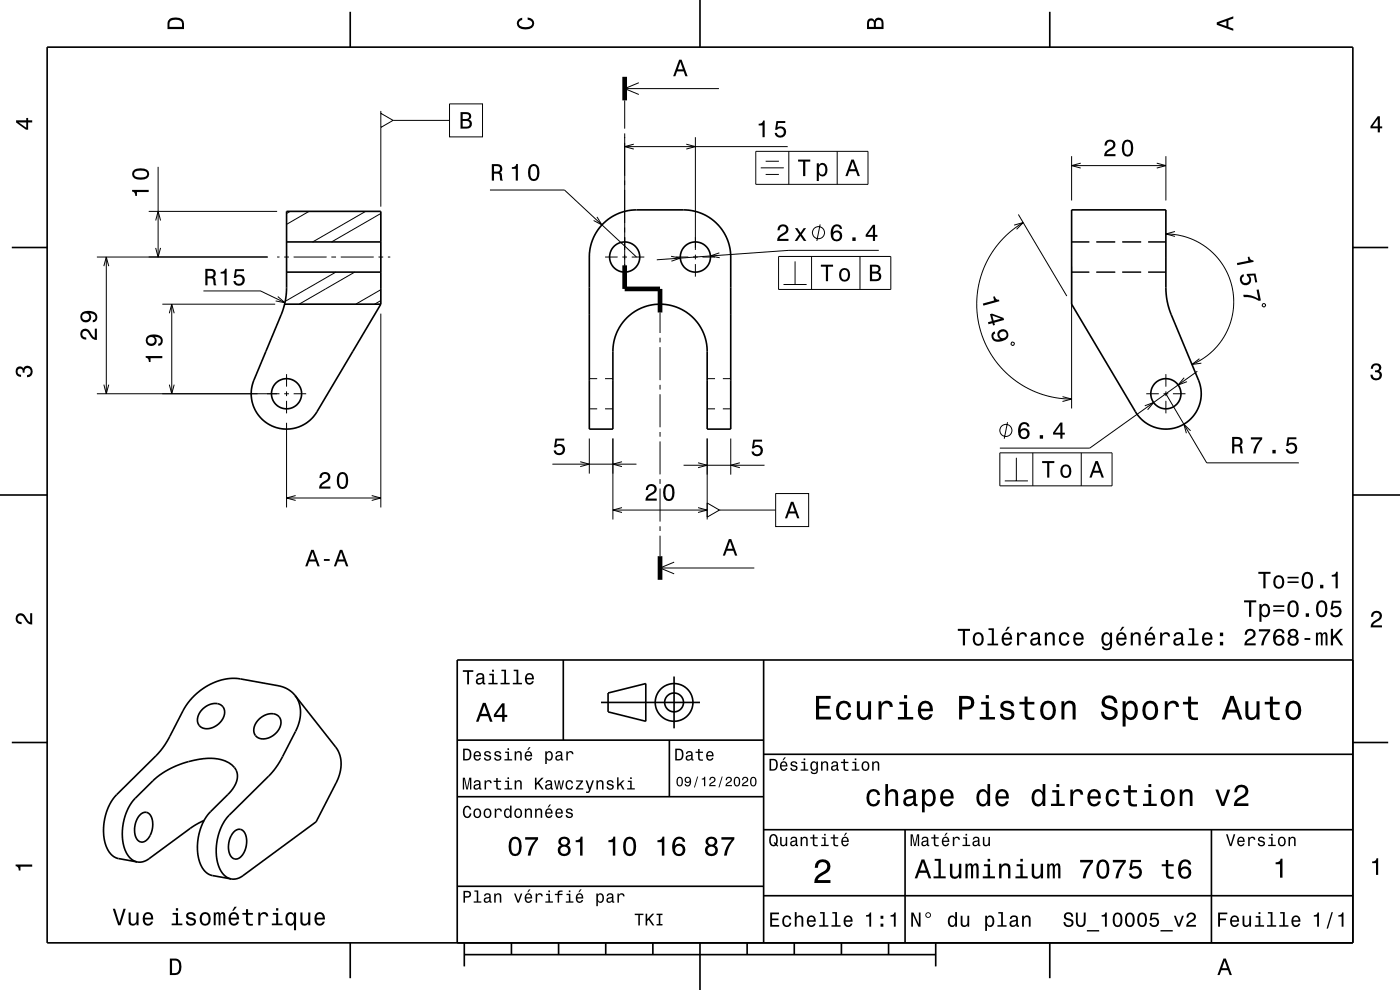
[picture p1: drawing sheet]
<svg xmlns="http://www.w3.org/2000/svg" width="297mm" height="210mm" viewBox="0 0 297 210" stroke-linecap="round" stroke-linejoin="round" font-family="sans-serif">
<g fill="none" stroke="#000" stroke-width=".21">
<path d="M132.5 18.8h20M135.5 17.6l-3 1.2 3 1.2M33.5 35.4v19.1M80.8 24l2.6 1.5-2.6 1.5zM80.8 23.5v.5M80.8 27v16.8M83.4 25.5h12M95.4 22h7v7h-7zM132.5 21.3v6M132.5 28.3v30.4M132.5 31.1h34.6M134.5 30.6l-2 .5 2 .5"/>
<path d="M145.6 30.6l1.9 .5-1.9 .5M147.5 29.1v23.9M160.3 32.1h23.8v7h-23.8zM161.4 35.6h4.9M162.4 37h2.8M162.4 34.2h2.8M167.3 32.1v7M177.6 32.1v7M227.3 33.1v9.4M227.3 35.1h20M229.3 34.6l-2 .5 2 .5M245.4 34.6l1.9 .5-1.9 .5"/>
<path d="M247.3 33.1v9.4M20.5 54.5h36.3M22 56.5l.5-2 .6 2M22.5 54.5v29M31.5 44.8h27.3M33 46.8l.5-2 .6 2M33 52.6l.5 1.9 .6-1.9M58.8 54.5h.5M60.3 54.5h1M61.6 44.8l-.8 .5M62.3 54.5h7M65.6 44.8l-4.8 2.8"/>
<path d="M70.3 54.5h1M71.2 57.7l-10.7 6.2M72.3 54.5h7M75.2 57.7l-11.7 6.8M77.6 44.8l-11.3 6.5M80.3 54.5h1M80.8 45.3l-10.5 6M82.3 54.5h.5M103.9 40.3h15.9l15.2 14.2M126.6 46l1.1 1.7-1.8-.9M128.4 54.5h2.6M132 54.5h1"/>
<path d="M134 54.5h2.7M142.4 54.4l1.9 .4-1.9 .6M143.4 54.5h2.6M147 54.5h1M147.5 54v1M147.5 56v2.7M149 54.5h2.7M152.6 53.6l-1.9 .7 2 .4M165.2 54.4h23.8v7h-23.8zM168.7 55.4v4.9M172.2 54.4v7M174 47.6l-.7 3.5"/>
<path d="M182.4 54.4v7M186.4 53.1h-19l-28.1 2M215.1 47.8l2-.6-1.4 1.4M216 45.5l10.3 17.3M217.1 47.2l-2.7 1.9-2.3 2.3-1.8 2.4-1.5 2.9-1 3-.5 3.2v3.5l.6 3.2 .9 2.9 1.7 3 2 2.6 2.4 2.2 2.9 1.9 3 1.3 3.1 .9 3.4 .2M227.3 56.5v30.1M227.3 57.7h3.8M227.3 51.3h3.8M232.6 57.7h4M232.6 51.3h4M238.1 57.7h4M238.1 51.3h4"/>
<path d="M243.6 57.7h3.7M243.6 51.3h3.7M247.3 49.6l2.6 .3 2.4 .6 2.2 1.1 2.1 1.4 1.6 1.6 1.5 2 1.1 2.2 .7 2.4 .2 2.5-.1 2.5-.5 2.2-1 2.3-1.4 2.1-1.6 1.8-2 1.6-2.2 1.1M249.3 49.1l-2 .5 2 .5M34.4 64.5h24M35.9 66.5l.5-2 .6 2M36.4 64.5v19M43.2 61.7h12.1l5.1 2.5M58.9 62.9l1.5 1.3-1.9-.4M60.8 79.4v2.6M80.8 63.8l-1.3 .7M80.8 61.5l-5.3 3"/>
<path d="M80.8 66.5v41.1M140 66.3v4.3M140 71.6v1M140 73.6v7M166.2 60.3h4.9M214.6 72.6l.5 .1 .1 .2-.2 .3-.5-.1zM247.3 79.4v2.6M254 78.8l-22.8 16.3h-19.1M254.5 76.1l-1.6 1.2 2-.3M267.9 64.4l.5 .2-.1 .5-.5-.2zM20.5 83.5h38.8M22 81.6l.5 1.9 .6-1.9"/>
<path d="M35.9 81.6l.5 1.9 .6-1.9M60.3 83.5h1M60.8 83v1M60.8 85v2.7M60.8 89.7v17.9M62.3 83.5h2.6M117.2 98.5h17.8M123.1 97.9l1.9 .6-1.9 .5M125 93v7.5M125 80.3h1.7M125 86.7h1.7M128.4 80.3h1.6"/>
<path d="M128.4 86.7h1.6M130 93v17.2M132 97.9l-2 .6 2 .5M140 81.6v1M140 83.6v7M140 91.6v1M140 93.6v7M145 98.7h17.2M148.1 98.2l1.9 .5-1.9 .5M150 93v17.2M150 80.3h1.7M150 86.7h1.7"/>
<path d="M153.4 80.3h1.6M153.4 86.7h1.6M155 93v7.7M157 98.2l-2 .5 2 .5M212.1 96.1h23.8v7h-23.8zM213.7 89.6l-.7 3.5M215.6 97.1v4.9M219.1 96.1v7M225.4 84.1l1.9 .5-1.9 .6M229.4 96.1v7M242.9 86.1l1.8-.7-1.2 1.5M243.2 83.5h2.6"/>
<path d="M246.8 83.5h1M247.3 83v1M247.3 85v2.7M247.3 83.5l8.7 14.7h19.5M248.8 83.5h2.7M251.2 80.1l-1.3 1.6 1.9-.7M252.6 91.4l-1.5-1.4 .6 1.9M60.8 105.6h20M62.7 105.1l-1.9 .5 1.9 .6M78.9 105.1l1.9 .5-1.9 .6M130 108.2h20M132 107.7l-2 .5 2 .5"/>
<path d="M140 101.6v1M140 103.6v7M140 111.6v1M140 113.6v4.4M143 119.2l-3 1.3 3 1.2M148.1 107.7l1.9 .5-1.9 .5M150 106.7l2.6 1.5-2.6 1.5zM152.6 108.2h12M164.6 104.7h7v7h-7zM213.2 102h4.9M140 120.5h20"/>
<circle cx="173.6" cy="49.4" r="1.28"/>
<circle cx="213.4" cy="91.3" r="1.28"/>
</g>
<g fill="none" stroke="#000" stroke-width=".35">
<path d="M10 10h277v190h-277zM74.3 2.5v7.5M148.5 0v10M222.7 2.5v7.5M2.5 52.5h7.5M60.8 44.8h20v19.7l-13.6 22.9a7.5 7.5 0 0 1-9.8 2.8 7.5 7.5 0 0 1-3.5-9.6l5.8-14 .9-2.9 .2-2.7zM60.8 51.3h20M60.8 57.7h20M127.8 47.6a10 10 0 0 1 7.2-3.1h10a10 10 0 0 1 10 10v36.5h-5v-16.5a10 10 0 0 0-10-10 10 10 0 0 0-10 10v16.5h-5v-36.5a10 10 0 0 1 2.8-6.9zM227.3 44.5h20v16.8l.3 2.7 .8 2.6 5.9 14a7.5 7.5 0 0 1-3.6 9.6 7.5 7.5 0 0 1-9.8-2.8l-13.6-22.9zM287 52.5h7.5M60.4 64.5h20.4"/>
<path d="M0 105h10M287 105h10M119.5 140v17M162 140v60M287 140h-190v60M2.5 157.5h7.5M43 150.4a2.97 2.97 0 0 1 4.3-.4 3.1 3.1 0 0 1-1.8 4.1 2.33 2.33 0 0 1-3.6-.9l.1-1.4zM54.9 152.6a2.98 2.98 0 0 1 4.4-.5 3.1 3.1 0 0 1-1.8 4.2 2.33 2.33 0 0 1-3.6-.9l.1-1.4zM62.6 147.5a7 7 0 0 1 .1 7.6l-3.2 6.1-1.4 2.2-9.5 9.5a11.1 11.1 0 0 0-1.7 11.9 3.3 3.3 0 0 0 2.2 1.6M62.6 147.5l8.6 10.9a7 7 0 0 1 .1 7.7l-4.2 8.2-15.6 11.4a3.3 3.3 0 0 1-2.4 .7M62.6 147.5a5.8 5.8 0 0 0-3.6-2l-8-1.5a12.5 12.5 0 0 0-12.2 6.8l-3.2 6.1-1.4 2.2-9.5 9.5a11 11 0 0 0-1.7 11.9 3.3 3.3 0 0 0 2.2 1.6l3.9 .7M97 157h65"/>
<path d="M127.5 149h21M129 147l8-2v8l-8-2zM142 157v12M143 143.5v11M287 157.5h7.5M29.7 172.8a1.43 1.43 0 0 1 1.6-.4 1.43 1.43 0 0 1 1 1.3 4.3 4.3 0 0 1-1.8 4.9 1.62 1.62 0 0 1-1.9-1.8 4.9 4.9 0 0 1 1.1-4zM43.3 174l-2.7 1.5-9 6.6a3.2 3.2 0 0 1-2.5 .7M49.6 176.4a1.42 1.42 0 0 1 1.6-.4 1.42 1.42 0 0 1 1 1.3 4.4 4.4 0 0 1-1.8 4.9 1.63 1.63 0 0 1-1.9-1.8 4.9 4.9 0 0 1 1.1-4zM97 169h65M162 176h125M162 160h125M192 176v24"/>
<path d="M257 176v24M29.1 182.8a4.6 4.6 0 0 1-3-4.3 11.4 11.4 0 0 1 2.6-9.2l4.6-4.5 1.9-1.3 2.2-1.1a18.9 18.9 0 0 1 8.9-1.4 4.7 4.7 0 0 1 3.8 2.5 4.8 4.8 0 0 1-1.8 5l-3.6 3.7a11 11 0 0 0-1.7 12.1 3.2 3.2 0 0 0 2.1 1.4l4 .7M97 188h65M162 190h125M74.3 200v7.5M98.5 202.5h100M98.5 200v5M108.5 200v2.5M118.5 200v2.5M128.5 200v2.5M138.5 200v2.5M148.5 200v10"/>
<path d="M158.5 200v2.5M168.5 200v2.5M178.5 200v2.5M188.5 200v2.5M198.5 200v5M222.7 200v7.5"/>
<circle cx="132.5" cy="54.5" r="3.2"/>
<circle cx="147.5" cy="54.5" r="3.2"/>
<circle cx="60.8" cy="83.5" r="3.2"/>
<circle cx="247.3" cy="83.5" r="3.2"/>
<circle cx="143" cy="149" r="2"/>
<circle cx="143" cy="149" r="4"/>
</g>
<path d="M132.5 16.3v5M132.5 56.3v5h7.5v5M140 118v5" fill="none" stroke="#000" stroke-width="1" stroke-linecap="butt"/>
<g fill="#000">
<path d="M36 4a2.18 2.18 0 0 0-.5 2.2h3.5v-1.2a1.43 1.43 0 0 0-1.7-1.3zM36.3 4.4a2.15 2.15 0 0 1 2.2 .3l.1 1h-2.6v-1z" fill-rule="evenodd"/>
<path d="M109.9 4.2l.9-.4v.4a.7 .7 0 0 0-.7 .5 .7 .7 0 0 0 .3 .8 1.7 1.7 0 0 0 2.5-.5 .9 .9 0 0 0-1-.8v-.5a1.24 1.24 0 0 1 1.4 1.1 1.24 1.24 0 0 1-1 1.4 2.22 2.22 0 0 1-2.5-.7l-.2-.5z" fill-rule="evenodd"/>
<path d="M144.1 12.7l-1.3 3.5h.5l.3-1.1h1.4l.4 1.1h.5l-1.3-3.5zM144.3 13.2l.6 1.5h-1.1z" fill-rule="evenodd"/>
<path d="M184.2 4.2l-.3 .7v1.3h3.5v-1.3a.98 .98 0 0 0-.7-1.1 .98 .98 0 0 0-1.2 .6 .84 .84 0 0 0-1.3-.2zM184.5 4.5a.54 .54 0 0 1 .6-.1 .54 .54 0 0 1 .3 .6v.7h-1zM185.9 4.4a.62 .62 0 0 1 .8-.1 .62 .62 0 0 1 .3 .6v.8h-1.2z" fill-rule="evenodd"/>
<path d="M258.1 4.7v.6l3.5 1.2v-.4l-1-.4v-1.4l1-.4v-.4zM258.6 5l1.6-.5v1z" fill-rule="evenodd"/>
<path d="M3.4 25.5v.5l2.1 1.5h.5v-1.5h.8v-.5h-.8v-.5h-.4v.5zM4 26h1.6v1.1z" fill-rule="evenodd"/>
<path d="M97.7 23.8v3.5h1.3a.98 .98 0 0 0 1.1-.7 .98 .98 0 0 0-.6-1.2 .86 .86 0 0 0 .4-1.1 .86 .86 0 0 0-1-.5zM98.2 24.2h.7a.53 .53 0 0 1 .6 .5 .53 .53 0 0 1-.7 .5h-.6zM98.2 25.7h.7a.61 .61 0 0 1 .7 .5 .61 .61 0 0 1-.6 .7h-.8z" fill-rule="evenodd"/>
<path d="M104.3 34.8v3.5h.5v-1.5a.85 .85 0 0 1 1.2 .6l.1 .9h.6l-.3-1.5-.3-.2a.97 .97 0 0 0 .4-1.1 .97 .97 0 0 0-1-.7zM104.8 35.2a1.08 1.08 0 0 1 1.2 .3 .6 .6 0 0 1 0 .7 .6 .6 0 0 1-.7 .2h-.5z" fill-rule="evenodd"/>
<path d="M108.6 35.5v.3h.8v2.5h.5v-3.5h-.4a.78 .78 0 0 1-.9 .7zM112.3 35.2a2.66 2.66 0 0 0 .4 3.1 1.14 1.14 0 0 0 1.7-.9 2.31 2.31 0 0 0-.6-2.5l-.6-.1-.5 .1zM112.9 35.3h.7a2.38 2.38 0 0 1 0 2.6h-.7a2.37 2.37 0 0 1 0-2.6z" fill-rule="evenodd"/>
<path d="M160.9 26.3v.3h.9v2.5h.4v-3.5h-.3a.77 .77 0 0 1-1 .7zM164.7 25.7l-.3 1.8h.4a.8 .8 0 0 1 1.3-.2 .8 .8 0 0 1-.1 1.3 .8 .8 0 0 1-1.2-.4h-.5a1.21 1.21 0 0 0 1.5 1 1.21 1.21 0 0 0 .9-1.6 1.21 1.21 0 0 0-1.8-.6l.2-.9h1.5v-.4z" fill-rule="evenodd"/>
<path d="M169.3 33.9v.4h1.1v3.1h.4v-3.1h1.1v-.4zM173.3 34.6v3.8h.4v-1.5a.93 .93 0 0 0 1 .5 .93 .93 0 0 0 .8-.8 1.51 1.51 0 0 0-1-2.1l-.5 .2-.3 .4v-.5zM173.9 35.2a.63 .63 0 0 1 .7-.2 .63 .63 0 0 1 .4 .5 1.13 1.13 0 0 1-.6 1.5 1.18 1.18 0 0 1-.5-1.8z" fill-rule="evenodd"/>
<path d="M180.6 33.8l-1.3 3.6h.5l.4-1.1h1.4l.3 1.1h.5l-1.3-3.6zM180.9 34.3l.5 1.6h-1.1z" fill-rule="evenodd"/>
<path d="M234.6 29.9l-.3 1h.5a.7 .7 0 0 1 .5-.9 .7 .7 0 0 1 .8 .5 .7 .7 0 0 1-.5 .9 1.8 1.8 0 0 0-1.4 1.7h2.4v-.4h-1.9a2.23 2.23 0 0 1 1.5-1.2 1.13 1.13 0 0 0 .1-1.6 1.13 1.13 0 0 0-1.7 0zM238.3 30.1a2.68 2.68 0 0 0 .4 3 1.14 1.14 0 0 0 1.6-.9 2.31 2.31 0 0 0-.6-2.5l-.5-.1-.5 .1zM238.9 30.1h.6a2.37 2.37 0 0 1 0 2.6h-.6a2.38 2.38 0 0 1 0-2.6z" fill-rule="evenodd"/>
<path d="M292.3 24.7l-1.6 2.1v.4h1.6v.9h.4v-.9h.5v-.4h-.5v-2.1zM292.3 25.2v1.6h-1.1z" fill-rule="evenodd"/>
<path d="M28 40.3v.3a.77 .77 0 0 1 .7 1h.4v-.9h2.4v-.4zM28.5 36a1.13 1.13 0 0 0-.4 1.2 1.13 1.13 0 0 0 .9 .9 2.28 2.28 0 0 0 2.5-.7 1.14 1.14 0 0 0-.9-1.6 2.85 2.85 0 0 0-2.1 .2zM28.5 36.6a2.37 2.37 0 0 1 2.6 0v.6a2.37 2.37 0 0 1-2.6 0z" fill-rule="evenodd"/>
<path d="M165.3 47.9l-.4 1h.5a.71 .71 0 0 1 .5-.9 .71 .71 0 0 1 .9 .5 .71 .71 0 0 1-.5 .9 1.8 1.8 0 0 0-1.4 1.7h2.4v-.4h-1.9a2.23 2.23 0 0 1 1.4-1.2 1.13 1.13 0 0 0 .1-1.7 1.13 1.13 0 0 0-1.6 .1zM168.6 48.4l.9 1.3-.9 1.4h.5l.7-1 .7 1h.6l-1-1.4 .9-1.3h-.5l-.7 1-.6-1z" fill-rule="evenodd"/>
<path d="M174.1 56.2v.4h1.1v3.1h.5v-3.1h1v-.4zM178.3 57.2a1.53 1.53 0 0 0 .9 2.5 1.48 1.48 0 0 0 1.1-1.4 1.48 1.48 0 0 0-1.1-1.5l-.5 .1zM178.6 57.5a.67 .67 0 0 1 .8-.2 .67 .67 0 0 1 .4 .5 1.11 1.11 0 0 1-.6 1.6 1.17 1.17 0 0 1-.6-1.9z" fill-rule="evenodd"/>
<path d="M176.8 47.9l-.5 .8a1.75 1.75 0 0 0 1.2 2.5 1.15 1.15 0 0 0 1.1-1.6 1.15 1.15 0 0 0-1.9-.3 1.03 1.03 0 0 1 .8-1.3 .58 .58 0 0 1 .7 .5h.4a1.12 1.12 0 0 0-.7-.9 1.12 1.12 0 0 0-1.1 .3zM176.7 50.1a.75 .75 0 0 1 1.5 0 .75 .75 0 0 1-1.5 0zM180.8 50.4v.7h.7v-.7zM185.2 47.7l-1.6 2.1v.4h1.6v.9h.4v-.9h.5v-.4h-.5v-2.1zM185.2 48.3v1.5h-1.1z" fill-rule="evenodd"/>
<path d="M184.5 56.2v3.5h1.4a.98 .98 0 0 0 1-.8 .98 .98 0 0 0-.6-1.1 .86 .86 0 0 0 .5-1.1 .86 .86 0 0 0-1-.5zM185 56.6h.7a.53 .53 0 0 1 .7 .5 .53 .53 0 0 1-.7 .5h-.7zM185 58h.8a.61 .61 0 0 1 .7 .6 .61 .61 0 0 1-.7 .6h-.8z" fill-rule="evenodd"/>
<path d="M262.4 55.8l.1 .4 3.5-.6-.1-.4a.78 .78 0 0 1-.9-.8l-.3 .1 .1 .8zM263.4 58.3a1.21 1.21 0 0 0-.2 1.8 1.21 1.21 0 0 0 1.7 .1 1.21 1.21 0 0 0 .2-1.7l.9-.1 .3 1.5h.4l-.4-1.9-1.8 .1v.4a.79 .79 0 0 1 .5 1.1 .79 .79 0 0 1-1.2 .3 .79 .79 0 0 1-.1-1.2l.2-.1-.1-.5zM263.8 62.5l.1 .5a5.2 5.2 0 0 1 3.2 .8l.4-.1-.5-2.3-.4 .1 .3 1.9a5.2 5.2 0 0 0-3.1-.9z" fill-rule="evenodd"/>
<path d="M17.3 70a1.2 1.2 0 0 0-.2 1.4 1.2 1.2 0 0 0 1.2 .6v-.4a.7 .7 0 0 1-.8-.5 .7 .7 0 0 1 .5-.9 .7 .7 0 0 1 .8 .5 1.81 1.81 0 0 0 1.7 1.4v-2.4h-.4v1.9a2.23 2.23 0 0 1-1.1-1.5 1.1 1.1 0 0 0-1.7-.1zM17.4 66.3a1.17 1.17 0 0 0-.2 1.6 1.17 1.17 0 0 0 1.7 .2 1.17 1.17 0 0 0 .1-1.7 1.03 1.03 0 0 1 1.2 .9 .56 .56 0 0 1-.5 .6v.5a1.18 1.18 0 0 0 .9-1.3 1.18 1.18 0 0 0-1.1-1.1 2.87 2.87 0 0 0-2.1 .3zM17.4 67.2a.75 .75 0 0 1 1.5 0 .75 .75 0 0 1-1.5 0z" fill-rule="evenodd"/>
<path d="M30.9 75.5v.4a.77 .77 0 0 1 .7 .9h.3v-.8h2.5v-.5zM31.3 71.3a1.18 1.18 0 0 0-.3 1.5 1.18 1.18 0 0 0 1.6 .5 1.18 1.18 0 0 0 .6-1.5l-.3-.4a1.02 1.02 0 0 1 1.2 .9 .56 .56 0 0 1-.5 .6v.5a1.18 1.18 0 0 0 .9-1.3 1.18 1.18 0 0 0-1.1-1.1 2.92 2.92 0 0 0-2.1 .3zM31.3 72.2a.75 .75 0 0 1 1.5 0 .75 .75 0 0 1-1.5 0z" fill-rule="evenodd"/>
<path d="M43.6 57v3.5h.4v-1.5a.85 .85 0 0 1 1.3 .6l.1 .9h.5l-.3-1.5-.3-.2a.97 .97 0 0 0 .4-1.1 .97 .97 0 0 0-1-.7zM44 57.5a1.09 1.09 0 0 1 1.3 .3 .6 .6 0 0 1-.1 .6 .6 .6 0 0 1-.6 .2h-.6zM46.8 57.7v.3h.8v2.5h.5v-3.5h-.4a.77 .77 0 0 1-.9 .7zM49.9 57.1l-.3 1.9h.4a.79 .79 0 0 1 1.2-.2 .79 .79 0 0 1 0 1.1 .79 .79 0 0 1-1.2 0v-.3h-.5a1.21 1.21 0 0 0 1.5 1.1 1.21 1.21 0 0 0 .8-1.7 1.21 1.21 0 0 0-1.7-.5l.1-1h1.6v-.4z" fill-rule="evenodd"/>
<path d="M208.5 64.4l.1 .4 3.4-.9-.1-.3a.77 .77 0 0 1-.9-.7h-.3l.2 .8zM210 66.6l.4 1.5-.8 .3 .1 .4 .8-.2 .2 .4 .4-.1-.2-.5 2.1-.5-.1-.5-2.5-.9zM210.5 66.9l1.8 .7-1.5 .4zM210.7 70.5a1.28 1.28 0 0 0-.1 1.6 1.28 1.28 0 0 0 1.6 .4 1.63 1.63 0 0 0 1.7-1.8 1.15 1.15 0 0 0-1.8-.7 1.15 1.15 0 0 0 .1 2 1.02 1.02 0 0 1-1.4-.5 .56 .56 0 0 1 .3-.8l-.1-.4zM212 71a.75 .75 0 0 1 1.5 0 .75 .75 0 0 1-1.5 0z" fill-rule="evenodd"/>
<path d="M291.1 77.4a1.08 1.08 0 0 1 1.4-.2 1.08 1.08 0 0 1 .4 1.2l-.3 .3a1.06 1.06 0 0 1 .5 1.3 1.06 1.06 0 0 1-1.2 .7 1.1 1.1 0 0 1-1.2-1.2h.5a.71 .71 0 0 0 1 .8 .71 .71 0 0 0 .1-1.3h-.6v-.4a.61 .61 0 0 0 .8-.3 .61 .61 0 0 0-.2-.8 .61 .61 0 0 0-.9 .2l-.1 .5h-.5z" fill-rule="evenodd"/>
<path d="M3.6 78a.86 .86 0 0 1 1.4 .2 1.06 1.06 0 0 1 1.2-.6 1.06 1.06 0 0 1 .7 1.2 1.1 1.1 0 0 1-1.2 1.2v-.4a.71 .71 0 0 0 .8-1 .71 .71 0 0 0-1.3-.1v.6h-.4a.61 .61 0 0 0-.3-.8 .61 .61 0 0 0-.8 .2 .61 .61 0 0 0 .2 .8l.6 .2v.4a1.15 1.15 0 0 1-1.2-.6 1.15 1.15 0 0 1 .3-1.3z" fill-rule="evenodd"/>
<path d="M117.8 93h1.9v.5h-1.5l-.2 .9a1.21 1.21 0 0 1 1.8 .6 1.21 1.21 0 0 1-.9 1.6 1.21 1.21 0 0 1-1.5-1.1h.5a.79 .79 0 0 0 1.1 .5 .79 .79 0 0 0 .4-1 .79 .79 0 0 0-1.2-.3l-.3 .2h-.4z" fill-rule="evenodd"/>
<path d="M159.8 93.3h1.9v.4h-1.6l-.1 .9a1.21 1.21 0 0 1 1.7 .6 1.21 1.21 0 0 1-.8 1.6 1.21 1.21 0 0 1-1.5-1h.5a.8 .8 0 0 0 1.2 .3 .8 .8 0 0 0 .1-1.2 .8 .8 0 0 0-1.3 .2h-.4z" fill-rule="evenodd"/>
<path d="M216.5 89.8a2.4 2.4 0 0 0 .2 3.3 1.16 1.16 0 0 0 1.5-.4 1.16 1.16 0 0 0-.2-1.5 1.16 1.16 0 0 0-1.5 0 1.03 1.03 0 0 1 .8-1.3 .58 .58 0 0 1 .6 .6h.5a1.11 1.11 0 0 0-.7-.9 1.11 1.11 0 0 0-1.2 .2zM216.5 92a.75 .75 0 0 1 1.4 0 .75 .75 0 0 1-1.4 0zM220.6 92.3v.8h.7v-.8zM224.9 89.6l-1.5 2.1v.5h1.5v.9h.5v-.9h.5v-.4h-.5v-2.2zM224.9 90.2v1.6h-1.1z" fill-rule="evenodd"/>
<path d="M261.4 92.7v3.5h.5v-1.5a.85 .85 0 0 1 1.2 .6l.1 .9h.5l-.3-1.5-.2-.2a.97 .97 0 0 0 .4-1.2 .97 .97 0 0 0-1-.6zM261.9 93.1a1.08 1.08 0 0 1 1.2 .3 .6 .6 0 0 1-.1 .7 .6 .6 0 0 1-.6 .2h-.5z" fill-rule="evenodd"/>
<path d="M265.4 92.8v.4h1.9a5.2 5.2 0 0 0-1.5 3h.6a5.3 5.3 0 0 1 1.4-3v-.4zM269.9 95.4v.8h.7v-.8zM273.1 92.8l-.2 1.8h.4a.8 .8 0 0 1 1.2-.2 .8 .8 0 0 1-.1 1.2 .8 .8 0 0 1-1.2-.3h-.4a1.21 1.21 0 0 0 1.5 1 1.21 1.21 0 0 0 .8-1.6 1.21 1.21 0 0 0-1.8-.6l.2-.9h1.5v-.4z" fill-rule="evenodd"/>
<path d="M68.1 100.4l-.3 1h.4a.7 .7 0 0 1 .5-.9 .7 .7 0 0 1 .9 .5 .7 .7 0 0 1-.5 .9 1.8 1.8 0 0 0-1.4 1.7h2.4v-.4h-1.9a2.23 2.23 0 0 1 1.5-1.2 1.13 1.13 0 0 0 .1-1.6 1.13 1.13 0 0 0-1.7 0zM71.8 100.6a2.68 2.68 0 0 0 .3 3 1.14 1.14 0 0 0 1.7-.9 2.31 2.31 0 0 0-.6-2.5l-.5-.1-.6 .1zM72.3 100.6h.7a2.37 2.37 0 0 1 0 2.6h-.7a2.38 2.38 0 0 1 0-2.6z" fill-rule="evenodd"/>
<path d="M137.3 103l-.2 .4-.1 .5h.5a.71 .71 0 0 1 .5-.8 .71 .71 0 0 1 .8 .5 .71 .71 0 0 1-.5 .9 1.8 1.8 0 0 0-1.4 1.7h2.4v-.4h-1.9a2.2 2.2 0 0 1 1.5-1.2 1.13 1.13 0 0 0 .1-1.7 1.13 1.13 0 0 0-1.7 .1zM141 103.1a2.67 2.67 0 0 0 .4 3.1 1.14 1.14 0 0 0 1.6-.9 2.31 2.31 0 0 0-.6-2.5l-.5-.1-.5 .1zM141.6 103.2h.6a2.38 2.38 0 0 1 0 2.6h-.6a2.37 2.37 0 0 1 0-2.6z" fill-rule="evenodd"/>
<path d="M154.6 114.4l-1.3 3.5h.5l.4-1.1h1.4l.3 1.1h.5l-1.3-3.5zM154.9 114.9l.5 1.5h-1.1z" fill-rule="evenodd"/>
<path d="M167.8 106.4l-1.3 3.5h.5l.4-1h1.3l.4 1h.5l-1.3-3.5zM168.1 106.9l.5 1.6h-1.1z" fill-rule="evenodd"/>
<path d="M221.1 97.8v.4h1v3.1h.5v-3.1h1.1v-.4zM225.2 98.9a1.53 1.53 0 0 0 .9 2.5 1.48 1.48 0 0 0 1.2-1.4 1.48 1.48 0 0 0-1.2-1.5l-.5 .1zM225.6 99.2a.67 .67 0 0 1 .7-.3 .67 .67 0 0 1 .5 .6 1.11 1.11 0 0 1-.7 1.5 1.17 1.17 0 0 1-.5-1.8z" fill-rule="evenodd"/>
<path d="M232.4 97.8l-1.3 3.5h.5l.3-1h1.4l.4 1h.5l-1.3-3.5zM232.6 98.3l.6 1.6h-1.1z" fill-rule="evenodd"/>
<path d="M3.6 130.4a1.22 1.22 0 0 1 2 .7l.4 .6 .4 .3v-1.9h.4v2.4a1.8 1.8 0 0 1-1.7-1.4 .71 .71 0 0 0-.9-.5 .71 .71 0 0 0-.5 .8 .71 .71 0 0 0 .9 .5v.5a1.18 1.18 0 0 1-1.2-.7 1.18 1.18 0 0 1 .2-1.3z" fill-rule="evenodd"/>
<path d="M66 116.6l-1.2 3.5h.4l.4-1h1.4l.4 1h.4l-1.3-3.5zM66.3 117.1l.5 1.6h-1.1zM68.7 118.6v.4h1.2v-.4zM72.1 116.6l-1.3 3.5h.5l.4-1h1.4l.3 1h.5l-1.3-3.5zM72.4 117.1l.5 1.6h-1.1z" fill-rule="evenodd"/>
<path d="M203.2 133.4v.4h1.1v3.1h.4v-3.1h1.1v-.4zM206.7 134.5a1.53 1.53 0 0 0 .8 2.5 1.48 1.48 0 0 0 1.2-1.5 1.48 1.48 0 0 0-1.2-1.4l-.5 .1zM207 134.8a.67 .67 0 0 1 .7-.3 .67 .67 0 0 1 .5 .6 1.11 1.11 0 0 1-.7 1.5 1.17 1.17 0 0 1-.5-1.8zM209.7 133.3v.3h.7v2.9h-.9v.4h2.3v-.4h-1v-3.2zM213.8 133l-.5 .8h.2l.7-.8zM212.8 134.5a1.54 1.54 0 0 0 .8 2.5 1.06 1.06 0 0 0 1.1-.9h-.5l-.2 .4-.4 .1a.76 .76 0 0 1-.7-.9h1.8a1.17 1.17 0 0 0-.5-1.4 1.17 1.17 0 0 0-1.4 .2zM213.1 134.7a.66 .66 0 0 1 .8-.1 .66 .66 0 0 1 .4 .7h-1.4zM215.8 134.2v2.7h.4v-1.5a.66 .66 0 0 1 .4-.8 .66 .66 0 0 1 .8 .2v.2h.5a.89 .89 0 0 0-.7-.9 .89 .89 0 0 0-1 .5v-.4zM218.9 134.3l-.2 .7h.4a.55 .55 0 0 1 .6-.6 .55 .55 0 0 1 .4 .8l-.2 .1a1 1 0 0 0-1 .2 1 1 0 0 0-.3 1 .93 .93 0 0 0 1.6 0l.1 .4h.6v-.3l-.2-.1-.1-1.6a1.02 1.02 0 0 0-.7-.8 1.02 1.02 0 0 0-1 .2zM219.1 135.8l1.1-.3a.77 .77 0 0 1-.2 .9 .77 .77 0 0 1-.9 .1l-.1-.4zM221.7 134.2v2.7h.4v-1.6a.63 .63 0 0 1 .5-.8 .63 .63 0 0 1 .7 .7v1.7h.5v-1.8a.89 .89 0 0 0-.7-1 .89 .89 0 0 0-1 .5v-.4zM224.9 134.5a1.53 1.53 0 0 0 .9 2.5 1.07 1.07 0 0 0 1.1-1.1h-.5a.67 .67 0 0 1-.6 .7 .67 .67 0 0 1-.7-.6 1.11 1.11 0 0 1 .7-1.5 .6 .6 0 0 1 .6 .6h.5a1.09 1.09 0 0 0-.8-1 1.09 1.09 0 0 0-1.2 .4zM228 134.5a1.54 1.54 0 0 0 .8 2.5 1.06 1.06 0 0 0 1.1-.9h-.5l-.2 .4-.4 .1a.76 .76 0 0 1-.7-.9h1.8a1.17 1.17 0 0 0-.5-1.4 1.17 1.17 0 0 0-1.4 .2zM228.3 134.7a.66 .66 0 0 1 .8-.1 .66 .66 0 0 1 .3 .7h-1.3zM233.9 134.5a1.58 1.58 0 0 0 .8 2.5l.4-.1 .4-.4a.73 .73 0 0 1-.3 1 .73 .73 0 0 1-1-.4h-.4a1.1 1.1 0 0 0 1.2 .9 1.1 1.1 0 0 0 .9-1.2v-2.6h-.4v.4l-.4-.4a.9 .9 0 0 0-1.2 .3zM234.3 134.8a.63 .63 0 0 1 .7-.3 .63 .63 0 0 1 .4 .6 1.11 1.11 0 0 1-.6 1.5 1.19 1.19 0 0 1-.5-1.8zM238 133l-.5 .8h.3l.7-.8zM237.1 134.5a1.54 1.54 0 0 0 .8 2.5 1.06 1.06 0 0 0 1.1-.9h-.5l-.2 .4-.4 .1a.76 .76 0 0 1-.7-.9h1.8a1.17 1.17 0 0 0-.5-1.4 1.17 1.17 0 0 0-1.4 .2zM237.4 134.7a.66 .66 0 0 1 .8-.1 .66 .66 0 0 1 .3 .7h-1.3zM239.9 134.2v2.7h.4v-1.6a.63 .63 0 0 1 .4-.7 .63 .63 0 0 1 .8 .3v2h.5v-1.8a.89 .89 0 0 0-.6-1 .89 .89 0 0 0-1.1 .5v-.4zM244.1 133l-.5 .8h.3l.7-.8zM243.1 134.5a1.54 1.54 0 0 0 .8 2.5 1.06 1.06 0 0 0 1.1-.9h-.4l-.2 .4-.4 .1a.76 .76 0 0 1-.7-.9h1.8a1.17 1.17 0 0 0-.5-1.4 1.17 1.17 0 0 0-1.5 .2zM243.5 134.7a.66 .66 0 0 1 .8-.1 .66 .66 0 0 1 .3 .7h-1.3zM246.1 134.2v2.7h.5v-1.5a.66 .66 0 0 1 .3-.8 .66 .66 0 0 1 .8 .2l.1 .2h.4a.89 .89 0 0 0-.7-.9 .89 .89 0 0 0-1 .5v-.4zM249.3 134.3l-.3 .7h.4a.55 .55 0 0 1 .7-.6 .55 .55 0 0 1 .4 .8l-.2 .1a1 1 0 0 0-1.1 .2 1 1 0 0 0-.2 1 .93 .93 0 0 0 1.6 0l.1 .4h.6v-.3l-.3-.1v-1.6a1.02 1.02 0 0 0-.7-.8 1.02 1.02 0 0 0-1 .2zM249.4 135.8l1.1-.3a.77 .77 0 0 1-.2 .9 .77 .77 0 0 1-.8 .1l-.2-.4zM252.2 133.3v.3h.7v2.9h-.9v.4h2.3v-.4h-1v-3.2zM255.3 134.5a1.54 1.54 0 0 0 .8 2.5 1.05 1.05 0 0 0 1.1-.9h-.5l-.2 .4-.4 .1a.76 .76 0 0 1-.7-.9h1.8a1.16 1.16 0 0 0-.5-1.4 1.16 1.16 0 0 0-1.4 .2zM255.6 134.7a.66 .66 0 0 1 .8-.1 .66 .66 0 0 1 .4 .7h-1.4zM258.8 136.1v.8h.7v-.8zM258.8 134.2v.7h.7v-.7zM264.4 133.7l-.3 .9h.4a.71 .71 0 0 1 .5-.8 .71 .71 0 0 1 .9 .5 .71 .71 0 0 1-.5 .9 1.8 1.8 0 0 0-1.4 1.7h2.4v-.4h-1.9a2.2 2.2 0 0 1 1.5-1.2 1.13 1.13 0 0 0 .1-1.7 1.13 1.13 0 0 0-1.7 .1zM267.1 133.5v.4h1.9a5.2 5.2 0 0 0-1.5 3h.6a5.3 5.3 0 0 1 1.4-3v-.4zM270.6 133.7a2.4 2.4 0 0 0 .2 3.2 1.16 1.16 0 0 0 1.5-.3 1.16 1.16 0 0 0-.2-1.6 1.16 1.16 0 0 0-1.5 .1 1.02 1.02 0 0 1 .8-1.3 .58 .58 0 0 1 .6 .5h.5a1.12 1.12 0 0 0-.7-.9 1.12 1.12 0 0 0-1.2 .3zM270.5 135.9a.75 .75 0 0 1 1.5 0 .75 .75 0 0 1-1.5 0zM273.5 133.6a.84 .84 0 0 0 .2 1.4 1.11 1.11 0 0 0-.4 1.6 1.11 1.11 0 0 0 1.5 .3 1.03 1.03 0 0 0 .7-.9 1.03 1.03 0 0 0-.6-1 .89 .89 0 0 0 .4-1.1 .89 .89 0 0 0-1-.5zM273.6 135.9a.71 .71 0 0 1 1.4 0 .71 .71 0 0 1-1.4 0zM273.7 134.3a.6 .6 0 0 1 1.2 0 .6 .6 0 0 1-1.2 0zM276.7 135.3v.4h1.3v-.4zM279.2 134.2v2.7h.4v-1.8l.2-.6h.3l.1 .3v2.1h.4v-2.1l.4-.3 .2 .1v.4v1.9h.4v-1.9a.69 .69 0 0 0-.5-.9l-.6 .4-.1-.3-.4-.1-.4 .4v-.3zM282.3 133.4v3.5h.5v-1.2l.4-.5 1.2 1.7h.5l-1.4-2 1.4-1.5h-.6l-1.5 1.6v-1.6z" fill-rule="evenodd"/>
<path d="M263.9 127.3v.5h1.1v3h.4v-3h1.1v-.5zM267.2 128.1v3.8h.4v-1.5a.93 .93 0 0 0 1 .5 .93 .93 0 0 0 .8-.8 1.5 1.5 0 0 0-1-2.1l-.5 .2-.3 .4v-.5zM267.8 128.7a.63 .63 0 0 1 .7-.2 .63 .63 0 0 1 .4 .5 1.13 1.13 0 0 1-.6 1.5 1.18 1.18 0 0 1-.5-1.8zM270.1 129.4v.3h2.4v-.3zM270.1 128.4v.3h2.4v-.3zM273.4 127.8a2.67 2.67 0 0 0 .4 3 1.14 1.14 0 0 0 1.6-.9 2.31 2.31 0 0 0-.6-2.5l-.5-.1-.5 .1zM274 127.8h.7a2.38 2.38 0 0 1 0 2.7h-.7a2.37 2.37 0 0 1 0-2.7zM277 130.1v.7h.7v-.7zM279.5 127.8a2.67 2.67 0 0 0 .4 3 1.14 1.14 0 0 0 1.6-.9 2.31 2.31 0 0 0-.6-2.5l-.5-.1-.5 .1zM280.1 127.8h.6a2.37 2.37 0 0 1 0 2.7h-.6a2.37 2.37 0 0 1 0-2.7zM282.6 127.4l-.3 1.9h.4a.8 .8 0 0 1 1.2-.2 .8 .8 0 0 1-.1 1.2 .8 .8 0 0 1-1.2-.4h-.4a1.21 1.21 0 0 0 1.5 1.1 1.21 1.21 0 0 0 .8-1.7 1.21 1.21 0 0 0-1.7-.5l.1-1h1.5v-.4z" fill-rule="evenodd"/>
<path d="M267 121.3v.4h1v3.1h.5v-3.1h1v-.4zM270.4 122.4a1.53 1.53 0 0 0 .9 2.5 1.48 1.48 0 0 0 1.2-1.4 1.48 1.48 0 0 0-1.2-1.5l-.5 .1zM270.7 122.7a.67 .67 0 0 1 .8-.3 .67 .67 0 0 1 .5 .6 1.11 1.11 0 0 1-.7 1.5 1.17 1.17 0 0 1-.6-1.8zM273.1 123.3v.4h2.4v-.4zM273.1 122.4v.3h2.4v-.3zM276.5 121.7a2.67 2.67 0 0 0 .3 3.1 1.14 1.14 0 0 0 1.7-.9 2.31 2.31 0 0 0-.6-2.5l-.5-.1-.6 .1zM277 121.8h.7a2.36 2.36 0 0 1 0 2.6h-.7a2.38 2.38 0 0 1 0-2.6zM280 124.1v.7h.7v-.7zM282.5 122v.3h.8v2.5h.5v-3.5h-.4a.77 .77 0 0 1-.9 .7z" fill-rule="evenodd"/>
<path d="M291.2 129.9a1.18 1.18 0 0 1 1.9 .3 1.18 1.18 0 0 1-1 1.7l-.5 .3-.3 .5h1.9v.4h-2.4a1.8 1.8 0 0 1 1.4-1.8 .71 .71 0 0 0 .5-.8 .71 .71 0 0 0-.9-.5 .71 .71 0 0 0-.5 .8h-.4z" fill-rule="evenodd"/>
<path d="M98.2 158.8v2.5h.9a1.37 1.37 0 0 0 .7-2.2 1.56 1.56 0 0 0-1.6-.3zM98.6 159.1a.98 .98 0 0 1 1.1 .7 .98 .98 0 0 1-.6 1.2h-.5zM100.7 159.6a1.04 1.04 0 0 0-.2 1.2 1.04 1.04 0 0 0 1 .5l.5-.5h-.3l-.4 .3a.54 .54 0 0 1-.5-.7h1.3a.83 .83 0 0 0-.4-.9 .83 .83 0 0 0-1 .1zM100.9 159.7l.2-.1a.47 .47 0 0 1 .5 .1 .47 .47 0 0 1 .1 .5h-.9zM102.9 159.5l-.2 .1a.69 .69 0 0 0 .9 .9l.2 .1a.43 .43 0 0 1-.4 .5 .43 .43 0 0 1-.4-.4h-.3a.74 .74 0 0 0 .9 .7 .74 .74 0 0 0 .5-1l-1-.4a.38 .38 0 0 1 .3-.5 .38 .38 0 0 1 .4 .4h.3a.78 .78 0 0 0-1.2-.4zM105.1 159.5l-.2 .1a.69 .69 0 0 0 .9 .9l.2 .1a.43 .43 0 0 1-.4 .5 .43 .43 0 0 1-.5-.4h-.3a.74 .74 0 0 0 .9 .7 .74 .74 0 0 0 .5-1l-.9-.4a.38 .38 0 0 1 .3-.5 .38 .38 0 0 1 .4 .4h.3a.77 .77 0 0 0-1.2-.4zM107.2 159.4v.3h.5v1.3h-.7v.3h1.6v-.3h-.6v-1.6zM107.7 158.7v.4h.3v-.4zM109.2 159.4v1.9h.3v-1.1a.45 .45 0 0 1 .4-.6 .45 .45 0 0 1 .5 .5v1.2h.3v-1.3a.63 .63 0 0 0-.5-.7 .63 .63 0 0 0-.7 .4v-.3zM112.2 158.5l-.4 .6h.3l.5-.6zM111.5 159.6a1.04 1.04 0 0 0-.2 1.2 1.04 1.04 0 0 0 1.1 .5l.5-.5h-.3l-.5 .3a.54 .54 0 0 1-.5-.7h1.3a.83 .83 0 0 0-.4-.9 .83 .83 0 0 0-1 .1zM111.8 159.7l.1-.1a.48 .48 0 0 1 .5 .1 .48 .48 0 0 1 .2 .5h-1zM115.7 159.4v2.7h.3v-1.1a.66 .66 0 0 0 .7 .4 .66 .66 0 0 0 .5-.6 .91 .91 0 0 0 0-1.1 .91 .91 0 0 0-1-.3l-.2 .3v-.3zM116.1 159.8a.45 .45 0 0 1 .5-.2 .45 .45 0 0 1 .3 .4 .65 .65 0 0 1 .1 .8 .65 .65 0 0 1-.7 .2 .98 .98 0 0 1-.2-1.2zM118.1 159.5l-.2 .4h.3a.39 .39 0 0 1 .4-.3 .39 .39 0 0 1 .3 .5h-.1a.65 .65 0 0 0-1 .4 .65 .65 0 0 0 .6 .9l.6-.3 .1 .2h.4v-.2l-.2-.1v-1.1a.72 .72 0 0 0-.5-.6 .72 .72 0 0 0-.7 .2zM118.2 160.6l.8-.3a.55 .55 0 0 1-.2 .7 .55 .55 0 0 1-.6 0zM120.1 159.4v1.9h.4v-1.1a.47 .47 0 0 1 .2-.6 .47 .47 0 0 1 .6 .2v.2h.4a.64 .64 0 0 0-.5-.7 .64 .64 0 0 0-.8 .4v-.3z" fill-rule="evenodd"/>
<path d="M98.2 142.2v.3h.9v2.7h.4v-2.7h.9v-.3zM101.3 143l-.3 .5h.4a.47 .47 0 0 1 .5-.4 .47 .47 0 0 1 .4 .6l-.2 .1a.84 .84 0 0 0-1 .2 .84 .84 0 0 0 0 1.1 .9 .9 0 0 0 1.3-.2l.1 .2 .5 .1v-.3l-.3-.1v-1.3a.87 .87 0 0 0-.6-.7 .87 .87 0 0 0-.8 .2zM101.4 144.3l.9-.3a.66 .66 0 0 1-.1 .7 .66 .66 0 0 1-.8 .1zM103.8 142.9v.3h.6v1.6h-.8v.4h2v-.4h-.8v-1.9zM104.4 142.1v.4h.4v-.4zM106.4 142.1v.3h.6v2.4h-.8v.4h1.9v-.4h-.7v-2.7zM109 142.1v.3h.6v2.4h-.8v.4h1.9v-.4h-.7v-2.7zM111.6 143.1a1.32 1.32 0 0 0 .7 2.1 .9 .9 0 0 0 .9-.7h-.3l-.2 .3-.4 .1a.65 .65 0 0 1-.6-.8h1.6a1 1 0 0 0-.4-1.2 1 1 0 0 0-1.3 .2zM111.9 143.3a.57 .57 0 0 1 .7-.1 .57 .57 0 0 1 .3 .6h-1.2z" fill-rule="evenodd"/>
<path d="M102.4 149.1l-1.4 4h.5l.4-1.2h1.6l.4 1.2h.6l-1.5-4zM102.7 149.7l.7 1.7h-1.3zM106.5 149.2l-1.7 2.4v.5h1.7v1h.5v-1h.6v-.5h-.6v-2.4zM106.5 149.9v1.7h-1.3z" fill-rule="evenodd"/>
<path d="M143.2 158.8v2.5h.9a1.37 1.37 0 0 0 .7-2.2 1.56 1.56 0 0 0-1.6-.3zM143.6 159.1a.98 .98 0 0 1 1.1 .7 .98 .98 0 0 1-.6 1.2h-.5zM145.7 159.5l-.2 .4h.3a.39 .39 0 0 1 .5-.3 .39 .39 0 0 1 .3 .5h-.2a.65 .65 0 0 0-.9 .4 .65 .65 0 0 0 .5 .9l.7-.3v.2h.4v-.2l-.1-.1-.1-1.1a.73 .73 0 0 0-.4-.6 .73 .73 0 0 0-.8 .2zM145.8 160.6l.8-.3a.55 .55 0 0 1-.1 .7 .55 .55 0 0 1-.7 0zM148.1 158.9v.5h-.5v.3h.5v1.3a.75 .75 0 0 0 1 .4v-.3a.48 .48 0 0 1-.7-.3v-1.1h.7v-.3h-.7v-.5zM150 159.6a1.04 1.04 0 0 0-.2 1.2 1.04 1.04 0 0 0 1.1 .5l.5-.5h-.4l-.4 .3a.54 .54 0 0 1-.5-.7h1.3a.83 .83 0 0 0-.4-.9 .83 .83 0 0 0-1 .1zM150.3 159.7l.1-.1a.48 .48 0 0 1 .5 .1 .48 .48 0 0 1 .2 .5h-1z" fill-rule="evenodd"/>
<path d="M173.1 147.6v5h3.2v-.6h-2.5v-1.7h2.2v-.6h-2.2v-1.5h2.4v-.6zM177.8 149.2a2.59 2.59 0 0 0 .5 3.4 1.58 1.58 0 0 0 2.3-1.4h-.6a.95 .95 0 0 1-.9 1 .95 .95 0 0 1-1-.9 1.59 1.59 0 0 1 .9-2.1 .85 .85 0 0 1 .9 .8h.7a1.56 1.56 0 0 0-1.1-1.3 1.56 1.56 0 0 0-1.7 .5zM181.8 148.8v2.5a1.27 1.27 0 0 0 .9 1.4 1.27 1.27 0 0 0 1.5-.7v.6h.6v-3.8h-.6v2.2a.92 .92 0 0 1-.6 1.1 .92 .92 0 0 1-1.2-.4v-2.9zM186.4 148.8v3.8h.6v-2.2a.95 .95 0 0 1 .5-1.1 .95 .95 0 0 1 1.2 .3l.1 .4h.6a1.28 1.28 0 0 0-1-1.4 1.28 1.28 0 0 0-1.4 .8v-.6zM190.8 148.9v.5h1v2.7h-1.3v.5h3.2v-.5h-1.3v-3.2zM191.8 147.4v.8h.6v-.8zM195.1 149.2a2.62 2.62 0 0 0 .5 3.4 1.57 1.57 0 0 0 2.2-1.1h-.6l-.3 .5-.5 .2a1.08 1.08 0 0 1-1-1.3h2.5a1.66 1.66 0 0 0-.7-2 1.66 1.66 0 0 0-2.1 .3zM195.6 149.5a.94 .94 0 0 1 1.2-.2 .94 .94 0 0 1 .5 1h-1.9zM203.5 147.6v5h.6v-2.1h.8a1.47 1.47 0 0 0 1.8-1.2 1.47 1.47 0 0 0-1.5-1.7zM204.1 148.2a1.6 1.6 0 0 1 1.8 .5 .86 .86 0 0 1 0 .9 .86 .86 0 0 1-.9 .3h-.9zM208.1 148.9v.5h1v2.7h-1.3v.5h3.3v-.5h-1.3v-3.2zM209.1 147.4v.8h.7v-.8zM212.6 148.9a1.08 1.08 0 0 0-.3 1.2 1.08 1.08 0 0 0 1 .7l1.1 .4a.57 .57 0 0 1 .2 .6 .57 .57 0 0 1-.5 .4 .96 .96 0 0 1-1.4-.8h-.6a1.6 1.6 0 0 0 1.3 1.4 1.6 1.6 0 0 0 1.7-.8 1.13 1.13 0 0 0-1-1.6l-1.1-.3-.2-.4a.87 .87 0 0 1 .9-.5 .87 .87 0 0 1 .8 .6h.6a1.41 1.41 0 0 0-2.1-1.1zM217.4 147.8v1.1h-1.1v.5h1.1v2.6l.2 .4 .4 .3h1.4v-.5a.97 .97 0 0 1-1.4-.5v-2.3h1.4v-.5h-1.4v-1.1zM221.1 149.2a2.56 2.56 0 0 0 .5 3.4 1.72 1.72 0 0 0 1.8-.2 1.72 1.72 0 0 0 .6-1.7 1.7 1.7 0 0 0-.9-1.9 1.7 1.7 0 0 0-2 .4zM221.6 149.6a.96 .96 0 0 1 1-.4 .96 .96 0 0 1 .7 .8 1.59 1.59 0 0 1-1 2.2 1.19 1.19 0 0 1-1-1.5zM225.2 148.8v3.8h.6v-2.2a.97 .97 0 0 1 .5-1.1 .97 .97 0 0 1 1.1 .2l.1 .7v2.4h.7v-2.5a1.27 1.27 0 0 0-.9-1.4 1.27 1.27 0 0 0-1.5 .6v-.5zM234.1 147.9a1.38 1.38 0 0 0-.3 1.5 1.38 1.38 0 0 0 1.3 .9 1.25 1.25 0 0 1 1.4 .9 1.15 1.15 0 0 1-1.3 .9 1.15 1.15 0 0 1-1-1.1h-.7a1.8 1.8 0 0 0 1.7 1.8 1.8 1.8 0 0 0 1.9-1.6 1.46 1.46 0 0 0-1.5-1.4l-.6-.2a.83 .83 0 0 1-.5-1.1 .83 .83 0 0 1 1.2-.3l.5 .5 .1 .4h.7a1.67 1.67 0 0 0-1-1.6 1.67 1.67 0 0 0-1.9 .4zM238.2 148.8v5.3h.6v-2.1a1.32 1.32 0 0 0 1.4 .7 1.32 1.32 0 0 0 1.1-1.1 2.43 2.43 0 0 0-.8-2.8 1.21 1.21 0 0 0-1.7 .5v-.5zM239.1 149.6a.9 .9 0 0 1 .9-.4 .9 .9 0 0 1 .7 .8 1.61 1.61 0 0 1-.9 2.2 1.18 1.18 0 0 1-1-1.5zM242.8 149.2a2.56 2.56 0 0 0 .5 3.4 1.72 1.72 0 0 0 1.8-.2 1.72 1.72 0 0 0 .6-1.7 1.7 1.7 0 0 0-.9-1.9 1.7 1.7 0 0 0-2 .4zM243.3 149.6a.96 .96 0 0 1 1-.4 .96 .96 0 0 1 .7 .8 1.59 1.59 0 0 1-1 2.2 1.19 1.19 0 0 1-1-1.5zM247.1 148.8v3.8h.6v-2.2a.95 .95 0 0 1 .5-1.1 .95 .95 0 0 1 1.2 .3l.1 .4h.6a1.28 1.28 0 0 0-1-1.4 1.28 1.28 0 0 0-1.4 .8v-.6zM252 147.8v1.1h-1v.5h1l.1 2.6 .2 .4 .4 .3h1.4v-.5a.97 .97 0 0 1-1.4-.5v-2.3h1.4v-.5h-1.4v-1.1zM261 147.6l-1.8 5h.6l.6-1.4h2l.5 1.4h.7l-1.9-5zM261.4 148.3l.7 2.2h-1.5zM264.2 148.8v2.5a1.27 1.27 0 0 0 .9 1.4 1.27 1.27 0 0 0 1.5-.7v.6h.6v-3.8h-.6v2.2a.92 .92 0 0 1-.6 1.1 .92 .92 0 0 1-1.1-.4l-.1-2.9zM269.4 147.8v1.1h-1.1v.5h1.1v2.6l.2 .4 .4 .3 .7 .1 .8-.1v-.5a.97 .97 0 0 1-1.4-.5l-.1-2.3h1.5v-.5h-1.5v-1.1zM273.1 149.2a2.56 2.56 0 0 0 .6 3.4 1.72 1.72 0 0 0 1.8-.2 1.72 1.72 0 0 0 .6-1.7 1.7 1.7 0 0 0-.9-1.9 1.7 1.7 0 0 0-2.1 .4zM273.6 149.6a.96 .96 0 0 1 1-.4 .96 .96 0 0 1 .7 .8 1.59 1.59 0 0 1-.9 2.2 1.19 1.19 0 0 1-1.1-1.5z" fill-rule="evenodd"/>
<path d="M98.2 165v2.5h.3v-2.3l.4 2.3h.3l.5-2.3v2.3h.3v-2.5h-.5l-.4 2.2-.5-2.2zM100.7 165.6l-.2 .5h.3a.39 .39 0 0 1 .5-.4 .39 .39 0 0 1 .3 .6h-.2a.65 .65 0 0 0-.9 .4 .65 .65 0 0 0 .5 .8l.7-.3v.2l.4 .1v-.3h-.1l-.1-1.1a.73 .73 0 0 0-.4-.6 .73 .73 0 0 0-.8 .1zM100.8 166.7l.8-.2a.55 .55 0 0 1-.1 .6 .55 .55 0 0 1-.7 .1zM102.8 165.5v2h.3v-1.1a.47 .47 0 0 1 .3-.6 .47 .47 0 0 1 .6 .2v.1h.3a.64 .64 0 0 0-.5-.6 .64 .64 0 0 0-.7 .4v-.4zM105.3 165v.6h-.6v.3h.6v1.3a.75 .75 0 0 0 1 .3v-.3a.48 .48 0 0 1-.7-.2v-1.1h.7v-.3h-.7v-.6zM107.2 165.6v.3h.5v1.3h-.7v.3h1.6v-.3h-.6v-1.6zM107.7 164.9v.3h.3v-.3zM109.2 165.5v2h.3v-1.1a.45 .45 0 0 1 .4-.7 .45 .45 0 0 1 .5 .6v1.2h.3v-1.3a.63 .63 0 0 0-.5-.7 .63 .63 0 0 0-.7 .3v-.3zM113.5 165v2.5h.3v-.9l.3-.3 .8 1.2h.5l-1.1-1.5 1-1h-.4l-1.1 1.1v-1.1zM115.9 165.6l-.2 .5h.3a.39 .39 0 0 1 .5-.4 .39 .39 0 0 1 .2 .6h-.1a.65 .65 0 0 0-.9 .4 .65 .65 0 0 0 .5 .8l.6-.3 .1 .2 .4 .1v-.3h-.2v-1.1a.73 .73 0 0 0-.5-.6 .73 .73 0 0 0-.7 .1zM116 166.7l.8-.2a.55 .55 0 0 1-.1 .6 .55 .55 0 0 1-.7 .1zM117.5 165.5l.5 2h.3l.3-1.7 .3 1.7h.3l.5-2h-.3l-.4 1.7-.2-1.7h-.4l-.2 1.7-.4-1.7zM120.2 165.7a1.04 1.04 0 0 0-.2 1.2 1.04 1.04 0 0 0 1.1 .6l.4-.4 .1-.3h-.3l-.3 .4a.73 .73 0 0 1-.7-.7 .73 .73 0 0 1 .7-.7l.3 .4h.3a.78 .78 0 0 0-.6-.7 .78 .78 0 0 0-.8 .2zM122.2 165.5v.3h1.1l-1.1 1.4v.3h1.5v-.3h-1.1l1.1-1.4v-.3zM124.2 165.5l.8 2.1-.2 .3h-.5v.3a.63 .63 0 0 0 .9-.5l.8-2.2h-.3l-.6 1.6-.5-1.6zM126.5 165.5v2h.3v-1.1a.45 .45 0 0 1 .4-.7 .45 .45 0 0 1 .5 .6v1.2h.3v-1.3a.63 .63 0 0 0-.4-.7 .63 .63 0 0 0-.8 .3v-.3zM128.9 165.6l-.1 .2a.68 .68 0 0 0 .8 .9l.2 .1a.43 .43 0 0 1-.3 .5 .43 .43 0 0 1-.5-.4h-.3a.74 .74 0 0 0 .9 .7 .74 .74 0 0 0 .5-1.1l-1-.3a.38 .38 0 0 1 .3-.5 .38 .38 0 0 1 .5 .4l.3-.1a.77 .77 0 0 0-1.3-.4zM130.9 164.9v2.6h.3v-.7l.4-.3 .5 1h.4l-.7-1.2 .7-.8h-.4l-.9 .9v-1.5zM133.2 165.6v.3h.5v1.3h-.7v.3h1.7v-.3h-.7v-1.6zM133.7 164.9v.3h.3v-.3z" fill-rule="evenodd"/>
<path d="M98.4 171.2a1.45 1.45 0 0 0 .7 2.3 .94 .94 0 0 0 .9-1h-.3a.59 .59 0 0 1-.8 .7 1.31 1.31 0 0 1 .2-2l.3 .1 .2 .4h.4a.85 .85 0 0 0-.6-.8 .85 .85 0 0 0-1 .3zM100.6 171.7a1.04 1.04 0 0 0-.1 1.3 1.04 1.04 0 0 0 1.1 .5 1.04 1.04 0 0 0 .5-1.3 1.04 1.04 0 0 0-1.2-.7zM100.9 171.9a.48 .48 0 0 1 .5-.1 .48 .48 0 0 1 .3 .4 .66 .66 0 0 1 0 .7 .66 .66 0 0 1-.7 .3 .98 .98 0 0 1-.1-1.3zM102.8 171.7a1.04 1.04 0 0 0-.2 1.3 1.04 1.04 0 0 0 1.2 .5 1.04 1.04 0 0 0 .5-1.3 1.04 1.04 0 0 0-1.2-.7zM103 171.9a.48 .48 0 0 1 .5-.1 .48 .48 0 0 1 .4 .4 .66 .66 0 0 1 0 .7 .66 .66 0 0 1-.7 .3 .97 .97 0 0 1-.2-1.3zM105 171.5v2h.3v-1.1a.47 .47 0 0 1 .2-.6 .47 .47 0 0 1 .6 .2l.1 .1h.3a.64 .64 0 0 0-.5-.6 .64 .64 0 0 0-.7 .4v-.4zM107.1 171.7a1.06 1.06 0 0 0-.2 1.2 1.06 1.06 0 0 0 .9 .6l.4-.3v.3h.3v-2.6h-.3v.9a.63 .63 0 0 0-1.1-.1zM107.4 171.9a.44 .44 0 0 1 .4-.1 .44 .44 0 0 1 .4 .4 .65 .65 0 0 1 0 .7 .65 .65 0 0 1-.7 .3l-.2-.4zM109.3 171.7a1.04 1.04 0 0 0-.1 1.3 1.04 1.04 0 0 0 1.1 .5 1.04 1.04 0 0 0 .5-1.3 1.04 1.04 0 0 0-1.2-.7zM109.5 171.9a.48 .48 0 0 1 .6-.1 .48 .48 0 0 1 .3 .4 .66 .66 0 0 1 0 .7 .66 .66 0 0 1-.7 .3 .98 .98 0 0 1-.2-1.3zM111.4 171.5v2h.3v-1.1a.45 .45 0 0 1 .3-.7 .45 .45 0 0 1 .5 .6v1.2h.4v-1.3a.63 .63 0 0 0-.5-.7 .63 .63 0 0 0-.7 .3v-.3zM113.5 171.5v2h.3v-1.1a.45 .45 0 0 1 .3-.6 .45 .45 0 0 1 .6 .2v1.5h.3v-1.3a.63 .63 0 0 0-.4-.7 .63 .63 0 0 0-.8 .3v-.3zM116.5 170.7l-.3 .6h.2l.5-.6zM115.9 171.7a1.04 1.04 0 0 0-.2 1.2 1.04 1.04 0 0 0 1 .6l.5-.6h-.3l-.4 .4a.54 .54 0 0 1-.5-.7h1.2a.83 .83 0 0 0-.3-1 .83 .83 0 0 0-1 .1zM116.1 171.9l.2-.1a.47 .47 0 0 1 .4 .1 .47 .47 0 0 1 .2 .4h-.9zM118 171.7a1.04 1.04 0 0 0-.2 1.2 1.04 1.04 0 0 0 1.1 .6l.5-.6h-.3l-.5 .4a.53 .53 0 0 1-.5-.7h1.3a.83 .83 0 0 0-.3-1 .83 .83 0 0 0-1.1 .1zM118.3 171.9l.1-.1a.47 .47 0 0 1 .5 .1 .47 .47 0 0 1 .2 .4h-1zM120.2 171.6l-.1 .2a.69 .69 0 0 0 .8 .9l.3 .1a.43 .43 0 0 1-.4 .5 .43 .43 0 0 1-.5-.4h-.3a.74 .74 0 0 0 .9 .7 .74 .74 0 0 0 .5-1.1l-1-.3a.38 .38 0 0 1 .3-.5 .38 .38 0 0 1 .5 .3h.3a.77 .77 0 0 0-1.3-.4z" fill-rule="evenodd"/>
<path d="M108.3 178a3.5 3.5 0 0 0 0 3.1 1.29 1.29 0 0 0 1.3 .5 1.29 1.29 0 0 0 1-1.2 2.64 2.64 0 0 0-.7-2.8l-.6-.1-.6 .1zM108.9 178h.8a2.7 2.7 0 0 1 0 3h-.8a2.72 2.72 0 0 1 0-3zM111.4 177.6v.5h2.2a5.9 5.9 0 0 0-1.6 3.4h.5a6.1 6.1 0 0 1 1.6-3.4v-.5zM118.8 177.8a.95 .95 0 0 0 .2 1.5 1.21 1.21 0 0 0-.6 1.5 1.21 1.21 0 0 0 1.3 .8 1.21 1.21 0 0 0 1.3-.8 1.21 1.21 0 0 0-.6-1.5 1.01 1.01 0 0 0 .5-1.2 1.01 1.01 0 0 0-1.2-.6zM118.9 180.4a.81 .81 0 0 1 1.6 0 .81 .81 0 0 1-1.6 0zM119 178.6a.7 .7 0 0 1 1.4 0 .7 .7 0 0 1-1.4 0zM122.1 178.2v.4h1v2.9h.5v-4h-.4a.88 .88 0 0 1-1.1 .7zM129.1 178.2v.4h.9v2.9h.5v-4h-.4a.88 .88 0 0 1-1 .7zM132.5 178a3.5 3.5 0 0 0 0 3.1 1.29 1.29 0 0 0 1.4 .5 1.29 1.29 0 0 0 1-1.2 2.64 2.64 0 0 0-.7-2.8l-.6-.1-.6 .1zM133.2 178h.8a2.7 2.7 0 0 1 0 3h-.8a2.7 2.7 0 0 1 0-3zM139.5 178.2v.4h.9v2.9h.5v-4h-.4a.88 .88 0 0 1-1 .7zM143.2 177.8l-.4 .6a3.4 3.4 0 0 0 .2 2.7 1.35 1.35 0 0 0 1.7 .4 1.35 1.35 0 0 0 .6-1.8 1.35 1.35 0 0 0-1.7-.6l-.4 .3a1.17 1.17 0 0 1 .9-1.5 .66 .66 0 0 1 .7 .7h.6a1.27 1.27 0 0 0-.9-1.1 1.27 1.27 0 0 0-1.3 .3zM143.1 180.3a.85 .85 0 0 1 1.7 0 .85 .85 0 0 1-1.7 0zM150 177.8a.95 .95 0 0 0 .2 1.5 1.27 1.27 0 0 0-.5 1.8 1.27 1.27 0 0 0 1.8 .4 1.18 1.18 0 0 0 .8-1 1.18 1.18 0 0 0-.7-1.2 1.01 1.01 0 0 0 .5-1.2 1.01 1.01 0 0 0-1.2-.6zM150.1 180.4a.81 .81 0 0 1 1.6 0 .81 .81 0 0 1-1.6 0zM150.2 178.6a.7 .7 0 0 1 1.4 0 .7 .7 0 0 1-1.4 0zM153 177.6v.5h2.2a5.9 5.9 0 0 0-1.6 3.4h.6a6 6 0 0 1 1.6-3.4v-.5z" fill-rule="evenodd"/>
<path d="M143.7 165a1.16 1.16 0 0 0 .5 1.8 1.16 1.16 0 0 0 .5-1.8 .63 .63 0 0 0-1 0zM144 165.1l.2-.1a.98 .98 0 0 1 0 1.6l-.2-.1-.2-.3v-.7zM145.4 165a.66 .66 0 0 0 0 .9 .66 .66 0 0 0 .9 0 .56 .56 0 0 1-.6 .7l-.2-.3h-.3a.7 .7 0 0 0 .9 .5 .7 .7 0 0 0 .5-.8 .81 .81 0 0 0-.2-1 .81 .81 0 0 0-1 0zM145.5 165.4a.42 .42 0 0 1 .8 0 .42 .42 0 0 1-.8 0zM147.9 164.7l-.7 2.3h.2l.7-2.3zM148.9 165.1v.3h.4v1.4h.3v-2zM150.7 164.9l-.2 .6h.2a.4 .4 0 0 1 .3-.5 .4 .4 0 0 1 .5 .3 .4 .4 0 0 1-.3 .5l-.1 .1a.95 .95 0 0 0-.7 .9h1.4v-.3h-1.1l.5-.4a.67 .67 0 0 0 .5-1 .67 .67 0 0 0-1-.2zM153.1 164.7l-.7 2.3h.2l.7-2.3zM154.1 164.9l-.2 .6h.3a.4 .4 0 0 1 .3-.5 .4 .4 0 0 1 .5 .3 .4 .4 0 0 1-.3 .5l-.2 .1a.93 .93 0 0 0-.6 .9h1.4v-.3h-1.1l.5-.4a.67 .67 0 0 0 .5-1 .67 .67 0 0 0-1.1-.2zM155.8 165a1.15 1.15 0 0 0 .5 1.8 1.16 1.16 0 0 0 .5-1.8 .63 .63 0 0 0-1 0zM156.1 165.1l.2-.1a.98 .98 0 0 1 0 1.6l-.2-.1-.2-.3v-.7zM157.6 164.9l-.2 .6h.3a.4 .4 0 0 1 .3-.5 .4 .4 0 0 1 .5 .3 .4 .4 0 0 1-.3 .5l-.2 .1a.94 .94 0 0 0-.6 .9h1.3v-.3h-1l.4-.4a.67 .67 0 0 0 .6-1 .67 .67 0 0 0-1.1-.2zM159.3 165a1.16 1.16 0 0 0 .5 1.8 1.16 1.16 0 0 0 .5-1.8 .63 .63 0 0 0-1 0zM159.6 165.1l.2-.1a.98 .98 0 0 1 0 1.6l-.2-.1-.2-.3v-.7z" fill-rule="evenodd"/>
<path d="M163.2 161v2.5h.9a1.37 1.37 0 0 0 .7-2.2 1.58 1.58 0 0 0-1.6-.3zM163.6 161.3a.98 .98 0 0 1 1.1 .7 .98 .98 0 0 1-.6 1.2h-.5zM166.4 160.7l-.4 .6h.2l.5-.6zM165.7 161.7a1.04 1.04 0 0 0-.2 1.2 1.04 1.04 0 0 0 1 .6l.5-.6h-.3l-.4 .4a.54 .54 0 0 1-.5-.7h1.3a.83 .83 0 0 0-.4-1 .83 .83 0 0 0-1 .1zM165.9 161.9l.2-.1a.48 .48 0 0 1 .5 .1 .48 .48 0 0 1 .1 .4h-.9zM167.9 161.6l-.2 .2a.68 .68 0 0 0 .9 .9l.2 .1a.43 .43 0 0 1-.4 .5 .43 .43 0 0 1-.4-.4h-.3a.74 .74 0 0 0 .9 .7 .74 .74 0 0 0 .5-1.1l-1-.3a.38 .38 0 0 1 .3-.5 .38 .38 0 0 1 .4 .4l.3-.1a.78 .78 0 0 0-1.2-.4zM170 161.6v.3h.5v1.3h-.7v.3h1.7v-.3h-.7v-1.6zM170.5 160.9v.3h.3v-.3zM172.1 161.7a1.06 1.06 0 0 0-.2 1.2 1.06 1.06 0 0 0 .9 .6l.4-.3a.52 .52 0 0 1-.2 .7 .52 .52 0 0 1-.7-.3h-.3a.78 .78 0 0 0 .9 .6 .78 .78 0 0 0 .6-.8v-1.9h-.3v.4l-.2-.3a.64 .64 0 0 0-.9 .1zM172.4 161.9a.45 .45 0 0 1 .4-.1 .45 .45 0 0 1 .4 .4 .65 .65 0 0 1 0 .7 .65 .65 0 0 1-.7 .3l-.2-.4zM174.2 161.5v2h.3v-1.1a.45 .45 0 0 1 .3-.6 .45 .45 0 0 1 .5 .2l.1 1.5h.3v-1.3a.63 .63 0 0 0-.5-.7 .63 .63 0 0 0-.7 .3v-.3zM176.6 161.6l-.2 .5h.3a.39 .39 0 0 1 .4-.4 .39 .39 0 0 1 .3 .6h-.1a.65 .65 0 0 0-1 .4 .65 .65 0 0 0 .6 .8l.6-.3 .1 .2 .4 .1-.2-.4v-1a.73 .73 0 0 0-1.2-.5zM176.7 162.7l.8-.2a.55 .55 0 0 1-.2 .6 .55 .55 0 0 1-.6 .1zM178.9 161v.6h-.5v.3h.5l.1 1.3a.75 .75 0 0 0 1 .3v-.3a.48 .48 0 0 1-.7-.2v-1.1h.7v-.3h-.7v-.6zM180.8 161.6v.3h.5v1.3h-.6v.3h1.6v-.3h-.6v-1.6zM181.3 160.9v.3h.4v-.3zM183 161.7a1.04 1.04 0 0 0-.2 1.3 1.04 1.04 0 0 0 1.2 .5 1.04 1.04 0 0 0 .4-1.3 1.04 1.04 0 0 0-1.2-.7zM183.2 161.9a.48 .48 0 0 1 .5-.1 .48 .48 0 0 1 .4 .4 .66 .66 0 0 1 0 .7 .66 .66 0 0 1-.7 .3 .98 .98 0 0 1-.2-1.3zM185 161.5v2h.3v-1.1a.45 .45 0 0 1 .3-.6 .45 .45 0 0 1 .6 .2v1.5h.3v-1.3a.63 .63 0 0 0-.4-.7 .63 .63 0 0 0-.8 .3v-.3z" fill-rule="evenodd"/>
<path d="M163.4 177.2a1.45 1.45 0 0 0 .7 2.3l.5-.2 .3 .3 .2-.2-.3-.3a1.53 1.53 0 0 0-.5-2.2l-.6 .1zM163.8 177.3l.3-.1a1.21 1.21 0 0 1 .5 1.7l-.3-.3-.2 .2 .3 .3a.45 .45 0 0 1-.7-.1 1.62 1.62 0 0 1 .1-1.7zM165.5 177.5v1.3a.63 .63 0 0 0 .4 .7 .63 .63 0 0 0 .8-.3v.3h.3v-2h-.3v1.2a.46 .46 0 0 1-.3 .5 .46 .46 0 0 1-.6-.2v-1.5zM167.9 177.6l-.2 .5h.3a.39 .39 0 0 1 .5-.4 .39 .39 0 0 1 .2 .6h-.1a.65 .65 0 0 0-.9 .4 .65 .65 0 0 0 .5 .8l.6-.3 .1 .2 .4 .1v-.3h-.2v-1.1a.73 .73 0 0 0-1.2-.5zM168 178.7l.8-.2a.55 .55 0 0 1-.2 .6 .55 .55 0 0 1-.6 .1zM169.8 177.5v2h.4v-1.1a.45 .45 0 0 1 .2-.6 .45 .45 0 0 1 .6 .2v1.5h.3v-1.3a.63 .63 0 0 0-.4-.7 .63 .63 0 0 0-.8 .3v-.3zM172.4 177v.6h-.5v.3h.5l.1 1.3a.75 .75 0 0 0 1 .3v-.3a.49 .49 0 0 1-.7-.2v-1.1h.7v-.3h-.7v-.6zM174.3 177.6v.3h.5v1.3h-.6v.3h1.6v-.3h-.6v-1.6zM174.8 176.9v.3h.4v-.3zM176.8 177v.6h-.6v.3h.6v1.3a.74 .74 0 0 0 1 .3v-.3a.49 .49 0 0 1-.7-.2v-1.1h.7v-.3h-.7v-.6zM179.4 176.7l-.4 .6h.2l.5-.6zM178.7 177.7a1.04 1.04 0 0 0-.2 1.2 1.04 1.04 0 0 0 1 .6l.5-.6h-.3l-.4 .4a.54 .54 0 0 1-.5-.7h1.3a.83 .83 0 0 0-.4-1 .83 .83 0 0 0-1 .1zM178.9 177.9l.2-.1a.48 .48 0 0 1 .5 .1 .48 .48 0 0 1 .1 .4h-.9z" fill-rule="evenodd"/>
<path d="M184.2 167.9a1.96 1.96 0 0 0 1.1 3.2 1.36 1.36 0 0 0 1.4-1.4h-.5a.86 .86 0 0 1-.9 .9 .86 .86 0 0 1-.9-.8 1.43 1.43 0 0 1 .9-1.9 .76 .76 0 0 1 .8 .7h.6a1.41 1.41 0 0 0-1-1.2 1.41 1.41 0 0 0-1.5 .5zM187.8 166.3v4.7h.6v-2a.82 .82 0 0 1 .5-1 .82 .82 0 0 1 1 .4l.1 2.6h.5v-2.3a1.13 1.13 0 0 0-.7-1.3 1.13 1.13 0 0 0-1.4 .6v-1.7zM192.1 167.7l-.3 .3v.5h.5a.71 .71 0 0 1 .8-.7 .71 .71 0 0 1 .5 1l-.2 .1a1.46 1.46 0 0 0-1.8 1.2 .93 .93 0 0 0 1.1 1l.6-.2 .5-.4 .1 .4 .7 .1v-.5h-.3v-2.1a1.3 1.3 0 0 0-.9-1 1.3 1.3 0 0 0-1.3 .3zM192.3 169.6l1.4-.4a.99 .99 0 0 1-.2 1.1 .99 .99 0 0 1-1.2 .1l-.1-.4zM195.6 167.5v4.8h.6v-1.9a1.19 1.19 0 0 0 1.2 .7 1.19 1.19 0 0 0 1-1.1 1.93 1.93 0 0 0-1.2-2.6 1.07 1.07 0 0 0-1 .6v-.5zM196.4 168.2a.8 .8 0 0 1 .9-.3 .8 .8 0 0 1 .6 .7 1.45 1.45 0 0 1-.8 2 1.52 1.52 0 0 1-.7-2.4zM199.8 167.9a1.98 1.98 0 0 0 1.1 3.2 1.37 1.37 0 0 0 1.4-1.1h-.6l-.3 .4-.5 .2a.98 .98 0 0 1-.9-1.2h2.3a1.5 1.5 0 0 0-.6-1.8 1.5 1.5 0 0 0-1.9 .3zM200.3 168.1a.85 .85 0 0 1 1-.1 .85 .85 0 0 1 .4 .9h-1.7zM207.5 167.9a2.43 2.43 0 0 0 .4 3.1 1.12 1.12 0 0 0 1.6-.6v.6h.5v-4.7h-.5v1.7a1.14 1.14 0 0 0-2-.1zM207.9 168.2a.8 .8 0 0 1 .9-.3 .8 .8 0 0 1 .6 .7 1.44 1.44 0 0 1-.8 2 1.53 1.53 0 0 1-.7-2.4zM211.5 167.9a1.98 1.98 0 0 0 1.1 3.2 1.37 1.37 0 0 0 1.4-1.1h-.6l-.3 .4-.5 .2a.98 .98 0 0 1-.9-1.2h2.3a1.5 1.5 0 0 0-.6-1.8 1.5 1.5 0 0 0-1.9 .3zM212 168.1a.85 .85 0 0 1 1-.1 .85 .85 0 0 1 .4 .9h-1.7zM219.2 167.9a2.45 2.45 0 0 0 .4 3.1 1.13 1.13 0 0 0 1.6-.6v.6h.6v-4.7h-.6v1.7a1.15 1.15 0 0 0-2-.1zM219.7 168.2a.8 .8 0 0 1 .8-.3 .8 .8 0 0 1 .6 .7 1.43 1.43 0 0 1-.8 2 1.53 1.53 0 0 1-.6-2.4zM223.2 167.6v.5h.9v2.4h-1.1v.5h2.9v-.5h-1.2v-2.9zM224.1 166.3v.7h.6v-.7zM227.1 167.5v3.5h.5v-2a.85 .85 0 0 1 .5-1 .85 .85 0 0 1 1.1 .3v.3h.6a1.15 1.15 0 0 0-.9-1.2 1.15 1.15 0 0 0-1.3 .7v-.6zM231.1 167.9a1.98 1.98 0 0 0 1 3.2 1.37 1.37 0 0 0 1.4-1.1h-.6l-.3 .4-.4 .2a.98 .98 0 0 1-.9-1.2h2.2a1.5 1.5 0 0 0-.6-1.8 1.5 1.5 0 0 0-1.8 .3zM231.5 168.1a.85 .85 0 0 1 1-.1 .85 .85 0 0 1 .4 .9h-1.6zM235 167.9a1.96 1.96 0 0 0 1 3.2 1.37 1.37 0 0 0 1.5-1.4h-.6a.86 .86 0 0 1-.8 .9 .86 .86 0 0 1-.9-.8 1.43 1.43 0 0 1 .9-1.9 .76 .76 0 0 1 .8 .7h.5a1.41 1.41 0 0 0-.9-1.2 1.41 1.41 0 0 0-1.5 .5zM239.3 166.6v1h-1v.5h1l.1 2.3 .2 .4 .3 .2 1.3 .1v-.5a.88 .88 0 0 1-1.3-.5v-2h1.3v-.5h-1.3v-1zM242.7 167.6v.5h.9v2.4h-1.1v.5h2.9v-.5h-1.2v-2.9zM243.6 166.3v.7h.6v-.7zM246.6 167.9a1.96 1.96 0 0 0 1.1 3.2 1.95 1.95 0 0 0 1.6-1.6 1.95 1.95 0 0 0-1-2l-.6-.1-.6 .1zM247 168.2a.86 .86 0 0 1 .9-.3 .86 .86 0 0 1 .7 .7 1.43 1.43 0 0 1-.9 2 1.51 1.51 0 0 1-.7-2.4zM250.3 167.5v3.5h.5v-2a.81 .81 0 0 1 .6-1 .81 .81 0 0 1 1 .4v2.6h.6v-2.3a1.14 1.14 0 0 0-.8-1.3 1.14 1.14 0 0 0-1.4 .6v-.5zM257.8 167.5l1.3 3.5h.6l1.3-3.5h-.6l-1 2.8-1-2.8zM262.3 166.9l-.3 .4-.2 .8h.6a.91 .91 0 0 1 .7-1.1 .91 .91 0 0 1 1.1 .6 .91 .91 0 0 1-.6 1.1 2.32 2.32 0 0 0-1.9 2.3h3.1v-.6h-2.4a2.2 2.2 0 0 1 1.5-1.2 1.47 1.47 0 0 0 .7-2.2 1.47 1.47 0 0 0-2.3-.1z" fill-rule="evenodd"/>
<path d="M193.2 177v2.5h.3v-2.3l.4 2.3h.3l.5-2.3v2.3h.3v-2.5h-.5l-.4 2.2-.5-2.2zM195.7 177.6l-.2 .5h.3a.39 .39 0 0 1 .5-.4 .39 .39 0 0 1 .3 .6h-.2a.65 .65 0 0 0-.9 .4 .65 .65 0 0 0 .5 .8l.7-.3v.2l.4 .1v-.3h-.1l-.1-1.1a.73 .73 0 0 0-1.2-.5zM195.8 178.7l.8-.2a.55 .55 0 0 1-.1 .6 .55 .55 0 0 1-.7 .1zM198.1 177v.6h-.5v.3h.5v1.3a.74 .74 0 0 0 1 .3v-.3a.49 .49 0 0 1-.7-.2v-1.1h.7v-.3h-.7v-.6zM200.7 176.7l-.4 .6h.3l.5-.6zM200 177.7a1.04 1.04 0 0 0-.2 1.2 1.04 1.04 0 0 0 1.1 .6l.5-.6h-.4l-.4 .4a.54 .54 0 0 1-.5-.7h1.3a.83 .83 0 0 0-.4-1 .83 .83 0 0 0-1 .1zM200.3 177.9l.1-.1a.48 .48 0 0 1 .5 .1 .48 .48 0 0 1 .2 .4h-1zM202.1 177.5v2h.3v-1.1a.47 .47 0 0 1 .3-.6 .47 .47 0 0 1 .6 .2v.1h.3a.64 .64 0 0 0-.4-.6 .64 .64 0 0 0-.8 .4v-.4zM204.3 177.6v.3h.5v1.3h-.6v.3h1.6v-.3h-.6v-1.6zM204.8 176.9v.3h.4v-.3zM206.6 177.6l-.2 .5h.3a.39 .39 0 0 1 .4-.4 .39 .39 0 0 1 .3 .6h-.1a.65 .65 0 0 0-1 .4 .65 .65 0 0 0 .6 .8l.6-.3 .1 .2 .4 .1v-.3h-.2v-1.1a.72 .72 0 0 0-.5-.6 .72 .72 0 0 0-.7 .1zM206.7 178.7l.8-.2a.55 .55 0 0 1-.2 .6 .55 .55 0 0 1-.6 .1zM208.5 177.5v1.3a.63 .63 0 0 0 .5 .7 .63 .63 0 0 0 .7-.3v.3h.3v-2h-.3v1.2a.46 .46 0 0 1-.3 .5 .46 .46 0 0 1-.6-.2v-1.5z" fill-rule="evenodd"/>
<path d="M260.1 177l.8 2.5h.4l.8-2.5h-.4l-.6 2.1-.7-2.1zM262.7 177.7a1.04 1.04 0 0 0-.2 1.2 1.04 1.04 0 0 0 1 .6l.5-.6h-.3l-.4 .4a.54 .54 0 0 1-.5-.7h1.3a.83 .83 0 0 0-.4-1 .83 .83 0 0 0-1 .1zM262.9 177.9l.2-.1a.48 .48 0 0 1 .5 .1 .48 .48 0 0 1 .1 .4h-.9zM264.8 177.5v2h.3v-1.1a.47 .47 0 0 1 .3-.6 .47 .47 0 0 1 .6 .2v.1h.3a.64 .64 0 0 0-.5-.6 .64 .64 0 0 0-.7 .4v-.4zM267 177.6l-.1 .2a.69 .69 0 0 0 .9 .9l.2 .1a.43 .43 0 0 1-.4 .5 .43 .43 0 0 1-.5-.4h-.3a.74 .74 0 0 0 .9 .7 .74 .74 0 0 0 .5-1.1l-.9-.3a.38 .38 0 0 1 .3-.5 .38 .38 0 0 1 .4 .4l.3-.1a.78 .78 0 0 0-1.3-.4zM269.2 177.6v.3h.5v1.3h-.7v.3h1.6v-.3h-.6v-1.6zM269.7 176.9v.3h.3v-.3zM271.3 177.7a1.04 1.04 0 0 0-.1 1.3 1.04 1.04 0 0 0 1.1 .5 1.04 1.04 0 0 0 .5-1.3 1.04 1.04 0 0 0-1.2-.7zM271.5 177.9a.48 .48 0 0 1 .6-.1 .48 .48 0 0 1 .3 .4 .67 .67 0 0 1 0 .7 .67 .67 0 0 1-.7 .3 .98 .98 0 0 1-.2-1.3zM273.3 177.5v2h.4v-1.1a.45 .45 0 0 1 .3-.7 .45 .45 0 0 1 .5 .6v1.2h.4v-1.3a.63 .63 0 0 0-.5-.7 .63 .63 0 0 0-.7 .3v-.3z" fill-rule="evenodd"/>
<path d="M3.3 183.4h3.5v.4h-2.5v.9h-.3a.77 .77 0 0 0-.7-1z" fill-rule="evenodd"/>
<path d="M23.9 192.8l1.2 3.5h.5l1.1-3.5h-.5l-.9 2.9-.9-2.9zM27.3 193.6v1.7a.89 .89 0 0 0 .6 1 .89 .89 0 0 0 1.1-.4v.4h.4v-2.7h-.5v1.5a.65 .65 0 0 1-.3 .8 .65 .65 0 0 1-.8-.3l-.1-2zM30.6 193.9a1.54 1.54 0 0 0 .8 2.5 1.06 1.06 0 0 0 1.1-.9h-.5l-.2 .3-.4 .2a.76 .76 0 0 1-.7-1h1.8a1.17 1.17 0 0 0-.5-1.3 1.17 1.17 0 0 0-1.4 .2zM30.9 194.1a.66 .66 0 0 1 .8-.2 .66 .66 0 0 1 .3 .8h-1.3zM36.6 193.7v.3h.7v1.9h-.9v.4h2.3v-.4h-.9v-2.2zM37.3 192.7v.5h.5v-.5zM39.7 193.7a.75 .75 0 0 0-.2 .8 .75 .75 0 0 0 .7 .5l.9 .4a.63 .63 0 0 1-.6 .6 .63 .63 0 0 1-.7-.6h-.4a1.07 1.07 0 0 0 1.2 1 1.07 1.07 0 0 0 .9-1.2l-.4-.4-1.1-.3a.53 .53 0 0 1 .4-.7 .53 .53 0 0 1 .7 .5h.4a1.03 1.03 0 0 0-.7-.9 1.03 1.03 0 0 0-1.1 .3zM42.7 193.9a1.53 1.53 0 0 0 .8 2.5 1.48 1.48 0 0 0 1.2-1.5 1.48 1.48 0 0 0-1.2-1.4l-.5 .1zM43 194.1a.67 .67 0 0 1 .7-.2 .67 .67 0 0 1 .5 .6 1.11 1.11 0 0 1-.7 1.5 1.17 1.17 0 0 1-.5-1.9zM45.3 193.6v2.7h.5v-2.1l.2-.3h.2l.2 .2v2.2h.4v-2.1l.3-.4 .2 .2 .1 .4v1.9h.4v-1.9a.69 .69 0 0 0-.5-.9l-.6 .4-.2-.3-.3-.1-.5 .4v-.3zM49.8 192.3l-.5 .9h.3l.6-.9zM48.8 193.9a1.54 1.54 0 0 0 .8 2.5 1.05 1.05 0 0 0 1.1-.9h-.5l-.2 .3-.4 .2a.75 .75 0 0 1-.7-1h1.8a1.16 1.16 0 0 0-.5-1.3 1.16 1.16 0 0 0-1.4 .2zM49.1 194.1a.66 .66 0 0 1 .8-.2 .66 .66 0 0 1 .4 .8h-1.4zM52.2 192.9v.8h-.8v.3h.8v1.8a1.04 1.04 0 0 0 1.4 .5v-.3a.68 .68 0 0 1-1-.4v-1.6h1v-.3h-1v-.8zM54.8 193.6v2.7h.4v-1.6a.67 .67 0 0 1 .4-.8 .67 .67 0 0 1 .8 .3l.1 .2h.4a.89 .89 0 0 0-.7-.9 .89 .89 0 0 0-1 .5v-.4zM57.9 193.7v.3h.7v1.9h-.9v.4h2.2v-.4h-.9v-2.2zM58.6 192.7v.5h.4v-.5zM60.8 193.9a1.57 1.57 0 0 0 .8 2.5l.4-.1 .4-.4v1.4h.4v-3.7h-.4v.4l-.2-.2a.87 .87 0 0 0-1.4 .1zM61.2 194.1a.62 .62 0 0 1 .7-.2 .62 .62 0 0 1 .4 .6 1.11 1.11 0 0 1-.6 1.5 1.19 1.19 0 0 1-.5-1.9zM63.7 193.6v1.7a.89 .89 0 0 0 .6 1 .89 .89 0 0 0 1.1-.4v.4h.4v-2.7h-.4v1.5a.65 .65 0 0 1-.4 .8 .65 .65 0 0 1-.8-.3v-2zM67 193.9a1.54 1.54 0 0 0 .8 2.5 1.06 1.06 0 0 0 1.1-.9h-.4l-.3 .3-.3 .2a.75 .75 0 0 1-.7-1h1.7a1.17 1.17 0 0 0-.5-1.3 1.17 1.17 0 0 0-1.4 .2zM67.4 194.1a.66 .66 0 0 1 .7-.2 .66 .66 0 0 1 .4 .8h-1.3z" fill-rule="evenodd"/>
<path d="M98.3 189v2.5h.4v-1.1a.96 .96 0 0 0 1.2-.7 .67 .67 0 0 0-.7-.7zM98.7 189.3h.4a.43 .43 0 0 1 .5 .4 .43 .43 0 0 1-.5 .4h-.4zM100.6 188.9v.3h.5v2h-.6v.3h1.6v-.3h-.6v-2.3zM102.9 189.6l-.2 .5h.3a.39 .39 0 0 1 .5-.4 .39 .39 0 0 1 .2 .6h-.1a.65 .65 0 0 0-.9 .4 .65 .65 0 0 0 .5 .8l.6-.3 .1 .2 .4 .1v-.3h-.2v-1.1a.73 .73 0 0 0-1.2-.5zM103 190.7l.8-.2a.55 .55 0 0 1-.2 .6 .55 .55 0 0 1-.6 .1zM104.8 189.5v2h.4v-1.1a.45 .45 0 0 1 .2-.6 .45 .45 0 0 1 .6 .2v1.5h.3v-1.3a.63 .63 0 0 0-.4-.7 .63 .63 0 0 0-.8 .3v-.3zM109 189.5l.8 2h.3l.7-2h-.3l-.6 1.6-.5-1.6zM112.2 188.7l-.4 .6h.3l.5-.6zM111.5 189.7a1.04 1.04 0 0 0-.2 1.2 1.04 1.04 0 0 0 1.1 .6l.5-.6h-.3l-.5 .4a.54 .54 0 0 1-.5-.7h1.3a.83 .83 0 0 0-.4-1 .83 .83 0 0 0-1 .1zM111.8 189.9l.1-.1a.48 .48 0 0 1 .5 .1 .48 .48 0 0 1 .2 .4h-1zM113.6 189.5v2h.4v-1.1a.47 .47 0 0 1 .2-.6 .47 .47 0 0 1 .6 .2v.1h.4a.64 .64 0 0 0-.5-.6 .64 .64 0 0 0-.8 .4v-.4zM115.8 189.6v.3h.5v1.3h-.6v.3h1.6v-.3h-.6v-1.6zM116.3 188.9v.3h.4v-.3zM117.7 189.6v.3h.6v1.6h.3v-1.6h.7v-.3h-.7v-.3l.7-.1v-.3a.68 .68 0 0 0-.7 0 .68 .68 0 0 0-.3 .7zM120.2 189.6v.3h.5v1.3h-.7v.3h1.6v-.3h-.6v-1.6zM120.7 188.9v.3h.3v-.3zM123 188.7l-.3 .6h.2l.5-.6zM122.4 189.7a1.04 1.04 0 0 0-.2 1.2 1.04 1.04 0 0 0 1 .6l.5-.6h-.3l-.4 .4a.54 .54 0 0 1-.5-.7h1.2a.83 .83 0 0 0-.3-1 .83 .83 0 0 0-1 .1zM122.6 189.9l.2-.1a.48 .48 0 0 1 .5 .1 .48 .48 0 0 1 .1 .4h-.9zM126.5 189.5v2.7h.3v-1a.66 .66 0 0 0 .7 .3 .66 .66 0 0 0 .6-.6 .91 .91 0 0 0 0-1 .91 .91 0 0 0-1-.3l-.3 .2v-.3zM127 189.9a.45 .45 0 0 1 .5-.1 .45 .45 0 0 1 .3 .4v.3a.6 .6 0 0 1-.5 .8 .85 .85 0 0 1-.3-1.4zM128.9 189.6l-.2 .5h.3a.39 .39 0 0 1 .5-.4 .39 .39 0 0 1 .3 .6h-.2a.65 .65 0 0 0-.9 .4 .65 .65 0 0 0 .5 .8l.6-.3 .1 .2 .4 .1v-.3h-.2v-1.1a.73 .73 0 0 0-1.2-.5zM129 190.7l.8-.2a.55 .55 0 0 1-.1 .6 .55 .55 0 0 1-.7 .1zM131 189.5v2h.3v-1.1a.47 .47 0 0 1 .3-.6 .47 .47 0 0 1 .6 .2v.1h.3a.64 .64 0 0 0-.5-.6 .64 .64 0 0 0-.7 .4v-.4z" fill-rule="evenodd"/>
<path d="M134.7 193.8v.3h.7v2.2h.3v-2.2h.8v-.3zM137 193.8v2.5h.3v-.9l.3-.3 .8 1.2h.4l-1-1.4 1-1.1h-.4l-1.1 1.2v-1.2zM139.3 193.8v.3h.4v1.9h-.4v.3h1.2v-.3h-.4v-1.9h.4v-.3z" fill-rule="evenodd"/>
<path d="M163.4 193.6v3h1.9v-.4h-1.5v-1h1.3v-.4h-1.3v-.9h1.5v-.3zM166.2 194.5a1.31 1.31 0 0 0 .7 2.2 .9 .9 0 0 0 1-1h-.4a.57 .57 0 0 1-.5 .6 .57 .57 0 0 1-.6-.5 .81 .81 0 0 1-.1-.9 .81 .81 0 0 1 .9-.4l.3 .5h.4a.94 .94 0 0 0-.7-.8 .94 .94 0 0 0-1 .3zM168.6 193.5v3.1h.4v-1.4a.54 .54 0 0 1 .3-.6 .54 .54 0 0 1 .7 .3v1.7h.4v-1.6a.76 .76 0 0 0-.5-.8 .76 .76 0 0 0-.9 .4v-1.1zM171.4 194.5a1.32 1.32 0 0 0 .7 2.2 .91 .91 0 0 0 .9-.8h-.3l-.2 .3-.4 .1a.65 .65 0 0 1-.6-.8h1.6a1 1 0 0 0-.5-1.1 1 1 0 0 0-1.2 .1zM171.7 194.7a.57 .57 0 0 1 .7-.1 .57 .57 0 0 1 .3 .6h-1.2zM174 193.5v.3h.6v2.5h-.8v.3h1.9v-.3h-.7v-2.8zM176.6 193.5v.3h.6v2.5h-.8v.3h1.9v-.3h-.7v-2.8zM179.2 194.5a1.32 1.32 0 0 0 .7 2.2 .91 .91 0 0 0 .9-.8h-.3l-.2 .3-.4 .1a.65 .65 0 0 1-.5-.8h1.5a1 1 0 0 0-.4-1.1 1 1 0 0 0-1.3 .1zM179.5 194.7a.57 .57 0 0 1 .7-.1 .57 .57 0 0 1 .3 .6h-1.1z" fill-rule="evenodd"/>
<path d="M173.3 182.7a1.62 1.62 0 0 1 2.4-.1 1.62 1.62 0 0 1-.1 2.4l-.5 .3a2.45 2.45 0 0 0-1.6 1.4h2.7v.6h-3.5a2.58 2.58 0 0 1 2.1-2.5 1.02 1.02 0 0 0 .7-1.2 1.02 1.02 0 0 0-1.2-.7 1.02 1.02 0 0 0-.8 1.2h-.6l.1-.8z" fill-rule="evenodd"/>
<path d="M183.7 194.1v.3h.7v2.2h.4v-3h-.3a.66 .66 0 0 1-.8 .5zM186.8 195.9v.7h.6v-.7zM186.8 194.3v.6h.6v-.6zM188.9 194.1v.3h.7v2.2h.4v-3h-.3a.66 .66 0 0 1-.8 .5z" fill-rule="evenodd"/>
<path d="M193.3 193.6v3h.4v-2.5l1.1 2.5h.5v-3h-.4v2.4l-1.1-2.4zM196.3 194.1a.61 .61 0 0 0 1.2 0 .61 .61 0 0 0-1.2 0zM196.5 194.1a.41 .41 0 0 1 .8 0 .41 .41 0 0 1-.8 0zM201.3 194.5a1.35 1.35 0 0 0 .7 2.2l.4-.2 .2-.3v.4h.4v-3.1h-.4v1.1a.77 .77 0 0 0-1.3-.1zM201.6 194.7a.53 .53 0 0 1 .6-.2 .53 .53 0 0 1 .4 .5 .96 .96 0 0 1-.6 1.3 1.02 1.02 0 0 1-.4-1.6zM203.8 194.3v1.5a.76 .76 0 0 0 .5 .8 .76 .76 0 0 0 .9-.4v.4h.4v-2.3h-.4v1.3a.55 .55 0 0 1-.3 .7 .55 .55 0 0 1-.7-.3v-1.7zM209 194.3v3.2h.4v-1.3a.79 .79 0 0 0 .8 .4 .79 .79 0 0 0 .7-.7 1.14 1.14 0 0 0 0-1.2 1.14 1.14 0 0 0-1.1-.5l-.4 .4v-.3zM209.5 194.7a.54 .54 0 0 1 .6-.2 .54 .54 0 0 1 .4 .5 .97 .97 0 0 1-.5 1.3 1.01 1.01 0 0 1-.5-1.6zM211.8 193.5v.3h.6v2.5h-.8v.3h1.9v-.3h-.7v-2.8zM214.5 194.4l-.3 .5h.4a.47 .47 0 0 1 .6-.4 .47 .47 0 0 1 .3 .6l-.2 .1a.84 .84 0 0 0-1 .2 .84 .84 0 0 0 0 1.1 .91 .91 0 0 0 1.3-.2l.1 .2 .5 .1v-.3l-.2-.1-.1-1.3a.87 .87 0 0 0-1.4-.5zM214.6 195.7l1-.3a.66 .66 0 0 1-.2 .7 .66 .66 0 0 1-.8 .1zM216.8 194.3v2.3h.4v-1.4a.54 .54 0 0 1 .3-.6 .54 .54 0 0 1 .7 .3v1.7h.4v-1.6a.76 .76 0 0 0-.5-.8 .76 .76 0 0 0-.9 .4v-.3z" fill-rule="evenodd"/>
<path d="M195.5 182.3l-1.5 4h.6l.4-1.2h1.6l.4 1.2h.6l-1.5-4zM195.8 182.9l.6 1.8h-1.2zM198.3 182.2v.4h.8v3.3h-1.1v.4h2.6v-.4h-1v-3.7zM201.5 183.2v2.1a1.01 1.01 0 0 0 .7 1.1 1.01 1.01 0 0 0 1.2-.6v.5h.5v-3.1h-.5v1.8a.74 .74 0 0 1-.4 .9 .74 .74 0 0 1-.9-.4l-.1-2.3zM204.8 183.2v3.1h.5v-2.1a.57 .57 0 0 1 .4-.7l.3 .4v2.4h.4v-2.1a.57 .57 0 0 1 .5-.7l.2 .2v.4v2.2h.5v-2.1a.79 .79 0 0 0-.6-1.1l-.3 .1-.3 .4-.2-.4-.4-.1-.3 .1-.2 .4v-.4zM208.7 183.3v.5h.8v2.1h-1v.4h2.6v-.4h-1.1v-2.6zM209.5 182.2v.6h.6v-.6zM212 183.2v3.1h.5v-1.8a.72 .72 0 0 1 .4-.9 .72 .72 0 0 1 .9 .4v2.3h.6v-2a1.01 1.01 0 0 0-.7-1.1 1.01 1.01 0 0 0-1.3 .5v-.5zM215.7 183.3v.5h.8v2.1h-1.1v.4h2.6v-.4h-1v-2.6zM216.5 182.2v.6h.5v-.6zM218.9 183.2v2.1a1.01 1.01 0 0 0 .7 1.1 1.01 1.01 0 0 0 1.2-.6v.5h.5v-3.1h-.5v1.8a.74 .74 0 0 1-.5 .9 .74 .74 0 0 1-.9-.4v-2.3zM222.2 183.2v3.1h.4v-2.1a.57 .57 0 0 1 .4-.7l.3 .4v2.4h.5v-2.1a.58 .58 0 0 1 .4-.7l.2 .2 .1 .4v2.2h.5v-2.1a.79 .79 0 0 0-.6-1.1l-.4 .1-.3 .4-.2-.4-.3-.1-.4 .1-.2 .4v-.4zM229.1 182.4v.5h2.2a5.9 5.9 0 0 0-1.6 3.4h.6a6 6 0 0 1 1.6-3.4v-.5zM232.9 182.8a3.5 3.5 0 0 0 0 3.1 1.29 1.29 0 0 0 1.4 .5 1.29 1.29 0 0 0 1-1.1 2.64 2.64 0 0 0-.7-2.9l-.6-.1-.6 .1zM233.6 182.9h.7a2.7 2.7 0 0 1 0 3h-.7a2.7 2.7 0 0 1 0-3zM236.1 182.4v.5h2.2a5.9 5.9 0 0 0-1.7 3.4h.6a6 6 0 0 1 1.6-3.4v-.5zM239.9 182.4l-.3 2.1h.5a.9 .9 0 0 1 1.3-.2 .9 .9 0 0 1 0 1.4 .9 .9 0 0 1-1.3-.1l-.1-.3h-.5a1.39 1.39 0 0 0 1.6 1.2 1.39 1.39 0 0 0 1.1-1.7 1.39 1.39 0 0 0-1.7-1l-.4 .2 .2-1.1h1.7v-.5zM247.3 182.4v.9h-.8v.5h.8l.1 2a1.19 1.19 0 0 0 1.6 .6v-.4a.77 .77 0 0 1-1.1-.4l-.1-1.8h1.2v-.5h-1.2v-.9zM250.5 182.6l-.4 .6a3.4 3.4 0 0 0 .2 2.8 1.35 1.35 0 0 0 1.8 .3 1.35 1.35 0 0 0 .5-1.7 1.35 1.35 0 0 0-1.7-.7l-.4 .3a1.17 1.17 0 0 1 .9-1.4 .66 .66 0 0 1 .8 .6h.5a1.27 1.27 0 0 0-.8-1.1 1.27 1.27 0 0 0-1.4 .3zM250.5 185.1a.85 .85 0 0 1 1.7 0 .85 .85 0 0 1-1.7 0z" fill-rule="evenodd"/>
<path d="M226 193.7a.82 .82 0 0 0-.3 1 .82 .82 0 0 0 .8 .5 .66 .66 0 0 1 .8 .8 .71 .71 0 0 1-.8 .3 .71 .71 0 0 1-.5-.7h-.4a1.04 1.04 0 0 0 1.3 1.1 1.04 1.04 0 0 0 .6-1.6l-.7-.2a.61 .61 0 0 1-.7-.6 .6 .6 0 0 1 .7-.4 .6 .6 0 0 1 .5 .6h.4a1 1 0 0 0-.6-1 1 1 0 0 0-1.1 .2zM228.2 193.6v1.8a1.05 1.05 0 0 0 1.1 1.3 1.05 1.05 0 0 0 1-1.3v-1.8h-.4v1.9a.66 .66 0 0 1-.6 .8 .66 .66 0 0 1-.7-.8v-1.9zM230.6 197.3v.3h2.6v-.3zM233.7 194.1v.3h.7v2.2h.4v-3h-.3a.66 .66 0 0 1-.8 .5zM236.3 194a2.29 2.29 0 0 0 .3 2.6 .98 .98 0 0 0 1.5-.8 1.97 1.97 0 0 0-.6-2.1h-.9zM236.8 194h.6a2.03 2.03 0 0 1 0 2.2h-.6a2.05 2.05 0 0 1 0-2.2zM238.9 194a2.29 2.29 0 0 0 .3 2.6 .97 .97 0 0 0 1.5-.8 1.98 1.98 0 0 0-.6-2.1h-.9zM239.4 194h.6a2.05 2.05 0 0 1 0 2.2h-.6a2.03 2.03 0 0 1 0-2.2zM241.5 194a2.29 2.29 0 0 0 .3 2.6 .97 .97 0 0 0 1.5-.8 1.98 1.98 0 0 0-.6-2.1h-.9zM242 194h.6a2.03 2.03 0 0 1 0 2.2h-.6a2.05 2.05 0 0 1 0-2.2zM244.1 193.6l-.2 1.6h.4a.68 .68 0 0 1 1-.2 .68 .68 0 0 1-.1 1.1 .68 .68 0 0 1-1-.3h-.4a1.04 1.04 0 0 0 1.3 .9 1.04 1.04 0 0 0 .7-1.4 1.04 1.04 0 0 0-1.5-.5l.1-.8h1.3v-.4zM246.2 197.3v.3h2.6v-.3zM249 194.3l.9 2.3h.4l.8-2.3h-.3l-.7 1.8-.7-1.8zM252 193.8l-.3 .8h.4a.6 .6 0 0 1 .4-.7 .6 .6 0 0 1 .8 .5 .6 .6 0 0 1-.4 .7l-.3 .1a1.4 1.4 0 0 0-1 1.4h2.1v-.4h-1.6l.7-.7a1 1 0 0 0 .8-1.4 1 1 0 0 0-1.6-.3z" fill-rule="evenodd"/>
<path d="M258.4 193.6v3h.4v-1.4h1.3v-.4h-1.3v-.9h1.6v-.3zM261.2 194.5a1.32 1.32 0 0 0 .7 2.2 .91 .91 0 0 0 .9-.8h-.4l-.1 .3-.4 .1a.65 .65 0 0 1-.6-.8h1.6a1 1 0 0 0-.5-1.2 1 1 0 0 0-1.2 .2zM261.5 194.7a.57 .57 0 0 1 .7-.1 .57 .57 0 0 1 .3 .6h-1.2zM263.6 194.3v1.5a.76 .76 0 0 0 .5 .8 .76 .76 0 0 0 .9-.4v.4h.4v-2.3h-.4v1.3a.55 .55 0 0 1-.3 .7 .55 .55 0 0 1-.7-.3v-1.7zM266.4 194.3v.4h.6v1.6h-.8v.3h2v-.3h-.8v-2zM267 193.5v.4h.4v-.4zM269 193.5v.3h.6v2.5h-.8v.3h1.9v-.3h-.7v-2.8zM271.6 193.5v.3h.6v2.5h-.8v.3h1.9v-.3h-.7v-2.8zM274.2 194.5a1.32 1.32 0 0 0 .7 2.2 .91 .91 0 0 0 .9-.8h-.3l-.2 .3-.4 .1a.65 .65 0 0 1-.5-.8h1.5a1 1 0 0 0-.4-1.1 1 1 0 0 0-1.3 .1zM274.5 194.7a.57 .57 0 0 1 .7-.1 .57 .57 0 0 1 .3 .6h-1.1z" fill-rule="evenodd"/>
<path d="M270.6 182.9a.88 .88 0 0 0 1.1-.8h.4v4.1h-.6v-2.9h-.9z" fill-rule="evenodd"/>
<path d="M278.7 194.1v.3h.7v2.2h.4v-3h-.3a.66 .66 0 0 1-.8 .5zM282.5 193.5l-1.1 3.5h.3l1.1-3.5zM283.9 194.1v.3h.7v2.2h.4v-3h-.3a.66 .66 0 0 1-.8 .5z" fill-rule="evenodd"/>
<path d="M291.1 182.7a.77 .77 0 0 0 .9-.6h.4v3.5h-.5v-2.5h-.8z" fill-rule="evenodd"/>
<path d="M36 203.3v3.5h1.2a1.42 1.42 0 0 0 1.3-1.7 1.38 1.38 0 0 0-1.3-1.8zM36.5 203.8h1a1.89 1.89 0 0 1 0 2.5l-1 .1z" fill-rule="evenodd"/>
<path d="M259.5 203.3l-1.2 3.5h.4l.4-1h1.4l.4 1h.4l-1.2-3.5zM259.8 203.8l.5 1.6h-1z" fill-rule="evenodd"/>
</g>
</svg>
